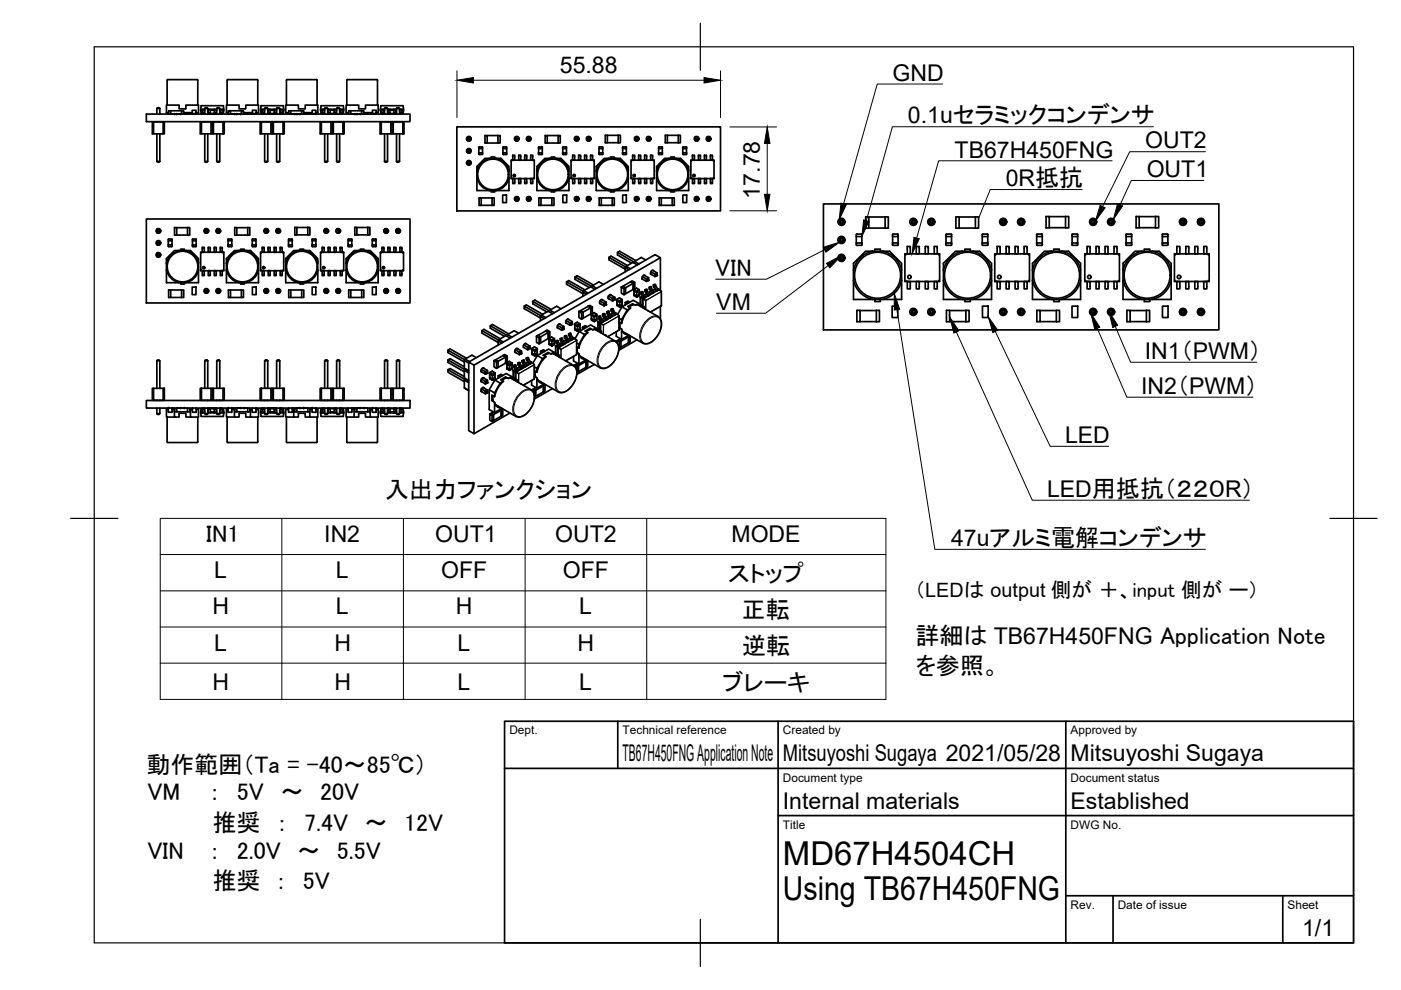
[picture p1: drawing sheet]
<svg xmlns="http://www.w3.org/2000/svg" width="297mm" height="210mm" viewBox="0 0 297 210" stroke-linecap="round" stroke-linejoin="round" font-family="sans-serif">
<defs><g id="words">
<g font-size="7">
<text x="166" y="183.4">MD67H4504CH</text>
<text x="166" y="190.9">Using TB67H450FNG</text>
</g>
<g font-size="5.1">
<text x="151.7" y="58.5">VIN</text>
<text x="81.7" y="105.6">入出力ファンクション</text>
<text x="43.7" y="114.9">IN1</text>
<text x="154.4" y="123.4">ストップ</text>
<text x="157.3" y="130.9">正転</text>
<text x="194.1" y="136.5">詳細は TB67H450FNG Application Note</text>
<text x="157.3" y="138.6">逆転</text>
<text x="194.2" y="143">を参照。</text>
<text x="153.2" y="146.4">ブレーキ</text>
<text x="31" y="163.8">動作範囲（Ta = -40～85℃）</text>
<text x="31.3" y="169.7">VM</text>
<text x="44.3" y="169.7">：　5V　～　20V</text>
<text x="45" y="176.2">推奨　：　7.4V　～　12V</text>
<text x="31.3" y="182">VIN</text>
<text x="44.3" y="182">：　2.0V　～　5.5V</text>
<text x="45" y="188.5">推奨 ：　5V</text>
</g>
<g font-size="4.9">
<text x="118.7" y="15.5">55.88</text>
<text x="189.2" y="17.1">GND</text>
<text x="192.5" y="26.2">0.1uセラミックコンデンサ</text>
<text x="202.4" y="33.4">TB67H450FNG</text>
<text x="242.8" y="31.5">OUT2</text>
<text x="213.2" y="39.5">0R抵抗</text>
<text x="243.1" y="37.6">OUT1</text>
<text x="161.1" y="42.1" transform="rotate(-90 161.1 42.1)">17.78</text>
<text x="151.9" y="65.7">VM</text>
<text x="242.7" y="76.1">IN1（PWM）</text>
<text x="242" y="83.5">IN2（PWM）</text>
<text x="225.8" y="93.9">LED</text>
<text x="222" y="105.4">LED用抵抗（２２０R）</text>
<text x="68.7" y="114.9">IN2</text>
<text x="92.2" y="115">OUT1</text>
<text x="117.7" y="115">OUT2</text>
<text x="155.1" y="115">MODE</text>
<text x="201.7" y="115.8">47uアルミ電解コンデンサ</text>
<text x="45.4" y="122.6">L</text>
<text x="71.2" y="122.6">L</text>
<text x="93.5" y="122.7">OFF</text>
<text x="119.3" y="122.7">OFF</text>
<text x="45.1" y="130.3">H</text>
<text x="71.2" y="130.3">L</text>
<text x="96.7" y="130.3">H</text>
<text x="122.8" y="130.3">L</text>
<text x="45.4" y="137.9">L</text>
<text x="70.9" y="137.9">H</text>
<text x="97" y="137.9">L</text>
<text x="122.5" y="137.9">H</text>
<text x="45.1" y="146.2">H</text>
<text x="70.9" y="146.2">H</text>
<text x="97" y="146.2">L</text>
<text x="122.8" y="146.2">L</text>
<text x="132" y="161.4">TB67H450FNG Application Note</text>
<text x="166" y="161.4">Mitsuyoshi Sugaya 2021/05/28</text>
<text x="227" y="161.4">Mitsuyoshi Sugaya</text>
<text x="166" y="171.4">Internal materials</text>
<text x="227" y="171.4">Established</text>
<text x="276.1" y="198.6">1/1</text>
</g>
<text font-size="4.4" x="194" y="126.6">（LEDは output 側が ＋、input 側が ー）</text>
<g font-size="2.5">
<text x="108" y="155.7">Dept.</text>
<text x="132" y="155.7">Technical reference</text>
<text x="166" y="155.7">Created by</text>
<text x="227" y="155.7">Approved by</text>
<text x="166" y="165.7">Document type</text>
<text x="227" y="165.7">Document status</text>
<text x="166" y="175.7">Title</text>
<text x="227" y="175.7">DWG No.</text>
<text x="227" y="192.7">Rev.</text>
<text x="237" y="192.7">Date of issue</text>
<text x="273" y="192.7">Sheet</text>
</g>
</g></defs>
<g fill="none" stroke="#000" stroke-width=".36">
<path d="M35.6 16.9h6.2M35.6 16.9l-.2 .1v5.3M41.8 16.9l.2 .1-.1 5.3M48.3 16.9h6.2M48.3 16.9l-.1 .1v5.3M54.5 16.9l.2 .1v5.3M60.9 16.9h6.2M60.9 16.9l-.2 .1v5.3M67.1 16.9l.1 .1M67.2 17v5.3M73.7 16.9h6.2M73.7 16.9l-.2 .1v5.3"/>
<path d="M79.9 16.9l.2 .1-.1 5.3M31 24.2h55.9v1.6h-55.9zM32.3 25.8h2.5v2.6h-2.5zM32.6 25.8v2.6M33.3 28.4v5.8h.6M33.3 23l.1-.2h.3l.2 .2M33.3 34.2l.1 .2h.3l.2-.2M33.3 23v1.2M33.3 25.8h.1M33.3 23h.6M33.9 23v1.2M33.9 25.8h.1"/>
<path d="M33.9 28.4v5.8M34.6 25.8v2.6M35.7 23.9l.1 .3M35.8 23.9h-.5v-1.6h2.7v.8h1.4v-.8h2.7v1.6h-.5M36.2 23.5h2.3M36.4 24.2h.1M38.5 23.5v.7h-2.3v-.7h-.4v.7M38.5 23.5h.4v.7M38.9 23.9h.2v.3h.7v-.3M39.1 23.9h1.6M40.2 23.9v.3M40.7 23.4h.9v.7h-.9z"/>
<path d="M40.8 24.1v.1M41.6 23.9v.3l-.1-.1M42.7 22.4l4.7 .1M42.7 24.1h.2M42.7 22.4l-.2 .8M42.7 25.8v2.6M42.9 23.4h-.4l.2 .7M42.9 23.2h-.4v.2M42.9 23.2h.4v1h-.4v-.2h.4M42.9 23.2v.8M43.3 23.4h.1M43.3 24.1h.1"/>
<path d="M43.3 23.2h.1M43.4 23l.2-.2h.3l.1 .2M43.4 34.2l.2 .2h.3l.1-.2M43.4 23v1.2M43.4 25.8h.1M43.4 28.4v5.8M43.4 23h.6M44 28.4v5.8h-.6M44 23v1.2h.2M44 25.8h.1M44 23.4h.2M44 24.1h.2"/>
<path d="M44 23.2h.2M44.2 23.2v.8M44.2 23.2h.4v1h-.4M44.6 24h-.4v.2M44.6 23.4h.8M44.6 24.1h.8M44.6 23.2h.8M44.6 24.2h.8M44.7 25.8v2.6M45 25.8v2.6M45.3 25.8h-2.8v2.6h2.8M45.4 23.2v.8"/>
<path d="M45.4 23.2h.4v1h-.4M45.8 24h-.4v.2M45.8 23.4h.2M45.8 24.1h.2M45.8 23.2h.2M46 23l.1-.2h.3l.2 .2M46 34.2l.1 .2h.3l.2-.2M46 23v1.2h-.2M46 25.8h.1M46 28.4v5.8M46 23h.6M46.6 28.4v5.8h-.6"/>
<path d="M46.6 23v1.2M46.6 25.8h.1M46.6 23.4h.1M46.6 24.1h.1M46.6 23.2h.1M46.7 23.2h.4v1h-.4v-.2h.4M46.7 23.2v.8M47.1 23.4h.4l-.2 .6M47.1 23.2h.4v.2M47.3 25.8h.2v2.6h-.2zM47.3 25.8h-2v2.6h2M47.3 22.5l.2 .7"/>
<path d="M47.4 24l-.3 .1M48.4 23.9h-.4v-1.6h2.7v.8h1.4v-.8h2.7v1.6h-.5M48.9 23.5h2.3M49.1 24.2h.1M51.2 23.5v.7h-2.3v-.7h-.5v.7l-.1-.3M51.2 23.5h.4v.7M51.6 23.9h.2v.3h.7v-.3M51.8 23.9h1.7M53 23.9v.3M53.5 23.9l.1 .3v-.1M53.5 23.4h.8v.7h-.8zM54.3 24.1v.1"/>
<path d="M55.2 23.2l.2-.8h4.6l.2 .8M55.4 25.8v2.6M55.6 23.4h-.4l.2 .6 .2 .1M55.6 23.2h-.4v.2M55.6 23.2h.4v1h-.4v-.2h.4M55.6 23.2v.8M56 23.4h.1M56 24.1h.1M56 23.2h.1M56.1 23l.2-.2 .5 .2M56.1 34.2l.2 .2 .5-.2M56.1 23v1.2"/>
<path d="M56.1 25.8h.1M56.1 28.4v5.8M56.1 23h.7M56.8 28.4v5.8h-.7M56.8 23l.1 1.2M56.8 25.8h.1M56.8 23.4h.1M56.8 24.1h.1M56.8 23.2h.1M56.9 23.2v.8M56.9 23.2h.4v1h-.4M57.3 24h-.4v.2"/>
<path d="M57.3 23.4h.8M57.3 24.1h.8M57.3 23.2h.8M57.3 24.2h.8M57.4 25.8v2.6M57.7 25.8v2.6M58 25.8h-2.8v2.6h2.8M58.1 23.2v.8M58.1 23.2h.4v1h-.4M58.5 24h-.4v.2M58.5 23.4h.2M58.5 24.1h.2"/>
<path d="M58.5 23.2h.2M58.7 23l.1-.2 .5 .2M58.7 34.2l.1 .2 .5-.2M58.7 23v1.2h-.2M58.7 25.8h.1M58.7 28.4v5.8M58.7 23h.6M59.3 28.4v5.8h-.6M59.3 23v1.2M59.3 25.8h.1M59.3 23.4h.1M59.3 24.1h.1"/>
<path d="M59.3 23.2h.1M59.4 23.2h.4v1h-.4v-.2h.4M59.4 23.2v.8M59.8 23.4h.4l-.1 .6-.3 .1M59.8 23.2h.4v.2M60 25.8h.3v2.6h-.3zM60 25.8h-2v2.6h2M61.2 23.9h-.6v-1.6h2.7v.8h1.4v-.8h2.7v1.6h-.4M61.7 23.5h2.3M61.9 24.2h.1M64 23.5v.7h-2.3v-.7h-.5v.7v-.3M64 23.5h.4v.7h.9v-.3"/>
<path d="M64.4 23.9h1.8M65.7 23.9v.3M66.2 23.9v.3M66.2 23.4h.8v.7h-.8zM66.2 24.1v.1M67 24.1h.1M68 23.2l.1-.8h4.6l.2 .8M68.1 25.8v2.6M68.3 23.4h-.3l.1 .6 .2 .1M68.3 23.2h-.3v.2M68.3 23.2h.4v1h-.4v-.2h.4M68.3 23.2v.8"/>
<path d="M68.7 23.4h.1M68.7 24.1h.1M68.7 23.2h.1M68.8 23l.2-.2 .5 .2M68.8 34.2l.2 .2 .5-.2M68.8 23v1.2M68.8 25.8h.1M68.8 28.4v5.8M68.8 23h.7M69.5 28.4v5.8h-.7M69.5 23v1.2M69.5 25.8h.1"/>
<path d="M69.5 23.4h.1M69.5 24.1h.1M69.5 23.2h.1M69.6 23.2h.4v1h-.4v-.2h.4M69.6 23.2v.8M70 23.4h.8M70 24.1h.8M70 23.2h.8M70.2 25.8v2.6M70.4 25.8v2.6M70.7 25.8h-2.8v2.6h2.8M70.8 23.2h.5v1h-.5v-.2h.5"/>
<path d="M70.8 23.2v.8M71.3 23.4h.1M71.3 24.1h.1M71.3 23.2h.1M71.4 23l.1-.2 .5 .2M71.4 34.2l.1 .2 .5-.2M71.4 23v1.2M71.4 25.8h.1M71.4 28.4v5.8M71.4 23h.6M72 28.4v5.8h-.6M72 23v1.2"/>
<path d="M72 25.8h.1M72 23.4h.1M72 24.1h.1M72 23.2h.1M72.1 23.2h.4v1h-.4v-.2h.4M72.1 23.2v.8M72.5 23.4h.4l-.1 .6-.3 .1M72.5 23.2h.4v.2M72.7 25.8h.3v2.6h-.3zM72.7 25.8h-2v2.6h2M73.8 23.9l.1 .3M73.9 23.9h-.5v-1.6h2.7v.8h1.4v-.8h2.7v1.6h-.4"/>
<path d="M74.4 23.5h2.3M74.6 24.2h-.1M76.7 23.5v.7h-2.3v-.7h-.5v.7M76.7 23.5h.4v.7M77.1 23.9l.1 .3h.8v-.3M77.2 23.9h1.8M78.4 23.9v.3M78.9 23.9l.1 .2M79 23.4h.8v.7h-.8zM79.7 24.1h.1M80.8 25.8v2.6M81 23.4h-.4l.2 .6 .2 .1"/>
<path d="M81 23.2h-.4v.2M81 23.2h.4v1h-.4v-.2h.4M81 23.2v.8M81.4 23.4h.1M81.4 24.1h.1M81.4 23.2h.1M81.5 23l.2-.2 .5 .2M81.5 34.2l.2 .2 .5-.2M81.5 23v1.2M81.5 25.8h.1M81.5 28.4v5.8M81.5 23h.7"/>
<path d="M82.2 28.4v5.8h-.7M82.2 23v1.2M82.2 25.8h.1M82.2 23.4h.1M82.2 24.1h.1M82.2 23.2h.1M82.3 23.2h.4v1h-.4v-.2h.4M82.3 23.2v.8M82.7 23.4h.8M82.7 24.1h.8M82.7 23.2h.8M82.9 25.8v2.6"/>
<path d="M83.1 25.8v2.6M83.4 25.8h-2.8v2.6h2.8M83.5 23.2h.4v1h-.4v-.2h.4M83.5 23.2v.8M83.9 23.4h.2M83.9 24.1h.2M83.9 23.2h.2M84.1 23l.1-.2 .5 .2M84.1 34.2l.1 .2 .5-.2M84.1 23v1.2M84.1 25.8h.1M84.1 28.4v5.8"/>
<path d="M84.1 23h.6M84.7 28.4v5.8h-.6M84.7 23v1.2M84.7 25.8h.1M84.7 23.4h.1M84.7 24.1h.1M84.7 23.2h.1M84.8 23.2h.4v1h-.4v-.2h.4M84.8 23.2v.8M85.2 23.4h.4l-.2 .7M85.2 23.2h.4v.2M85.2 24.1h.2"/>
<path d="M85.4 22.4h-4.6l-.2 .8M85.4 25.8h.3v2.6h-.3zM85.4 25.8h-2v2.6h2M85.4 22.4l.2 .8M96.9 26.9h55.9v17.8h-55.9zM99.1 29.1h.6v.7h-.6zM99.1 31.7h.6v.6h-.6zM99.1 34.2h.6v.7h-.6zM99.1 29.1l.2 .2-.2 .5M99.1 32.3l.2-.2h.3l.1 .2M99.1 31.7l.2 .1v.3M99.1 34.2l.2 .2 .4-.2"/>
<path d="M99.3 29.6h.3M99.3 34.4v.3M99.6 29.3l.1 .5M99.6 34.4l.1 .5M99.6 34.7l-.5 .2M99.6 31.8v.3M99.7 29.1l-.1 .2h-.3M99.7 31.7l-.4 .1M101.1 37.7a3.5 3.5 0 0 0 2.7 2.7M101.5 31.3v.2h.8v-.2M101.5 32.4h.8M101.5 31.5v1.2l.7 .1"/>
<path d="M102.2 31.2h-.7M102.2 31.2h.1M102.3 31.5l-.1 1.3M102.8 33.6h3.4l1.7 1.7v5.1h-6.8v-5.1zM102.8 28.7h.5v1.6h-.5zM103.3 30.3h2.3M103.3 28.7h2.3M103.8 33.6a3.5 3.5 0 0 0-2.7 2.7M104.1 33.6v-.3h.8v.3M105.3 33.6a3.5 3.5 0 0 1 2.6 2.7M105.6 28.7h.4v1.6h-.4M105.6 28.7v1.6"/>
<path d="M106.6 31.3v.2h.8v-.2M106.6 32.7l.1 .1M106.6 31.5v.9M106.7 31.2h.7M106.7 31.2h-.1M107.4 31.5v1.2l-.7 .1M107.4 32.4h-.8v.3M107.9 37.7a3.5 3.5 0 0 1-2.6 2.7M108.4 34l.1 .1M108.7 37.9h.4v1h-.4zM108.7 32.9h.4v1.1h-.4zM109.2 29.1h.7v.7h-.7z"/>
<path d="M109.2 29.1l.2 .5M109.4 29.3h.3M109.7 29.6l-.5 .2M109.9 29.1l-.2 .2 .2 .5M110 37.9h.4v1h-.4zM110 32.9h.4v1.1h-.4zM111.3 37.9h.4v1h-.4zM111.3 32.9h.4v1.1h-.4zM111.8 29.1h.6v.7h-.6zM111.8 29.1l.2 .5M112 29.3h.3M112.3 29.6l-.5 .2"/>
<path d="M112.4 29.1l-.1 .2 .1 .5M112.5 37.9h.4v1h-.4zM112.5 32.9h.4v1.1h-.4zM113.1 34.1l.2-.1h-4.9v3.9l.1-.2M113.1 37.7l.2 .2M113.3 34v3.9h-4.9M113.8 37.7a3.5 3.5 0 0 0 2.7 2.7M114.2 31.3v.2h.8v-.2M114.2 32.4h.8M114.2 31.5v1.2h.8M115 31.5v1.2M115 31.2h-.8"/>
<path d="M115.5 33.6h3.4l1.7 1.7v5.1h-6.8v-5.1zM115.6 28.7h.4v1.6h-.4zM116 30.3h2.3M116 28.7h2.3M116.5 33.6a3.5 3.5 0 0 0-2.7 2.7M116.8 33.6v-.3h.8v.3M118 33.6a3.5 3.5 0 0 1 2.6 2.7M118.3 28.7h.5v1.6h-.5M118.3 28.7v1.6M119.3 31.3v.2h.8v-.2M119.3 32.4h.8M119.3 31.5l.1 1.3 .7-.1v-1.2"/>
<path d="M120.1 31.2h-.8M120.6 37.7a3.5 3.5 0 0 1-2.6 2.7M121.1 34l.1 .1M121.4 37.9h.4v1h-.4zM121.4 32.9h.4v1.1h-.4zM121.9 29.1h.7v.7h-.7zM121.9 29.1l.2 .5M122.1 29.3h.3M122.4 29.6l-.5 .2M122.6 29.1l-.2 .2 .2 .5M122.7 37.9h.4v1h-.4zM122.7 32.9h.4v1.1h-.4z"/>
<path d="M124 37.9h.4v1h-.4zM124 32.9h.4v1.1h-.4zM124.5 29.1h.6v.7h-.6zM124.5 29.1l.2 .5M124.7 29.3h.3M125 29.6l-.5 .2M125.1 29.1l-.1 .2 .1 .5M125.2 37.9h.4v1h-.4zM125.2 32.9h.4v1.1h-.4zM125.8 34.1l.2-.1h-4.9v3.9l.1-.2M125.8 37.7l.2 .2M126 34v3.9h-4.9"/>
<path d="M126.4 37.7a3.5 3.5 0 0 0 2.7 2.7M127 31.3v.2h.8v-.2M127 31.5l.1 1.3 .7-.1v-1.2M127 32.4h.8M127.8 31.2h-.8M128.1 33.6h3.4l1.7 1.7v5.1h-6.8v-5.1zM128.3 28.7h.5v1.6h-.5zM128.8 30.3h2.3M128.8 28.7h2.3M129.1 33.6a3.5 3.5 0 0 0-2.7 2.7M129.4 33.6v-.3h.8v.3M130.5 33.6a3.5 3.5 0 0 1 2.7 2.7"/>
<path d="M131.1 28.7h.4v1.6h-.4M131.1 28.7v1.6M132 31.3v.2h.8v-.2M132 31.5v.9M132.8 32.4h-.8v.3h.8M132.8 31.5v1.2M132.8 31.2h-.8M133.2 37.7a3.5 3.5 0 0 1-2.7 2.7M133.8 34l.1 .1M134.1 37.9h.5v1h-.5zM134.1 32.9h.5v1.1h-.5zM134.7 29.1h.6v.7h-.6z"/>
<path d="M134.7 29.1l.1 .5M134.8 29.3h.3M135.1 29.6h-.3l-.1 .2M135.3 29.1l-.2 .2 .2 .5M135.4 37.9h.4v1h-.4zM135.4 32.9h.4v1.1h-.4zM136.7 37.9h.4v1h-.4zM136.7 32.9h.4v1.1h-.4zM137.2 29.1h.6v.7h-.6zM137.2 29.1l.2 .5M137.4 29.3h.3M137.7 29.6h-.3l-.2 .2"/>
<path d="M137.8 29.1l-.1 .2 .1 .5M137.9 37.9h.5v1h-.5zM137.9 32.9h.5v1.1h-.5zM138.6 34.1l.1-.1h-4.9v3.9l.1-.2M138.6 37.7l.1 .2M138.7 34v3.9h-4.9M139.2 37.7a3.5 3.5 0 0 0 2.7 2.7M139.6 31.3v.2h.8v-.2M139.6 31.5l.1 1.2h.7v-.3h-.8M140.4 31.5v.9M140.4 31.2h-.8M140.9 33.6h3.4l1.7 1.7v5.1h-6.8v-5.1z"/>
<path d="M141.1 28.7h.4v1.6h-.4zM141.5 30.3h2.3M141.5 28.7h2.3M141.9 33.6a3.5 3.5 0 0 0-2.7 2.7M142.2 33.6v-.3h.8v.3M143.3 33.6a3.5 3.5 0 0 1 2.7 2.7M143.8 28.7h.5v1.6h-.5M143.8 28.7v1.6M144.8 31.3v.2h.8v-.2M144.8 31.5v1.2h.8M144.8 32.4h.8M145.5 31.5l.1 1.2"/>
<path d="M145.6 31.2h-.8M146 37.7a3.5 3.5 0 0 1-2.7 2.7M146.5 34l.1 .1M146.8 37.9h.4v1h-.4zM146.8 32.9h.4v1.1h-.4zM147.4 29.1h.6v.7h-.6zM147.4 29.1l.1 .5M147.5 29.3h.3M147.8 29.6h-.3l-.1 .2M148 29.1l-.2 .2 .2 .5M148.1 37.9h.4v1h-.4zM148.1 32.9h.4v1.1h-.4z"/>
<path d="M149.4 37.9h.4v1h-.4zM149.4 32.9h.4v1.1h-.4zM149.9 29.1h.6v.7h-.6zM149.9 29.1l.2 .5M150.1 29.3h.3M150.4 29.6h-.3l-.2 .2M150.5 29.1l-.1 .2 .1 .5M150.6 37.9h.4v1h-.4zM150.6 32.9h.4v1.1h-.4zM151.2 34.1l.2-.1h-4.9v3.9l.1-.2M151.2 37.7l.2 .2M151.4 34v3.9h-4.9"/>
<path d="M31 46.4h55.9v17.8h-55.9zM33.3 48.7h.6v.6h-.6zM33.3 51.2h.6v.6h-.6zM33.3 53.7h.6v.7h-.6zM33.3 48.7l.1 .1v.3l-.1 .2M33.3 51.8l.1-.1 .5 .1M33.3 51.2l.1 .5M33.3 53.7l.1 .2h.3l.2-.2M33.4 49.1h.3M33.4 53.9v.3M33.7 48.8l.2 .5M33.7 53.9l.2 .5"/>
<path d="M33.7 54.2l-.4 .2M33.7 51.4v.3M33.9 48.7l-.2 .1h-.3M33.9 51.2l-.2 .2h-.3M35.3 54.8l1.7-1.7h3.4l1.7 1.7v5.1h-6.8zM35.3 57.2a3.5 3.5 0 0 0 2.7 2.7M35.7 51.9h.8M35.7 51v1.3h.7M36.4 50.7l.1 .3h-.8v-.3h.7M36.5 51l-.1 1.3M37 48.3h.5v1.6h-.5zM37.5 49.8h2.3"/>
<path d="M37.5 48.3h2.3M38 53.1a3.5 3.5 0 0 0-2.7 2.7M38.3 53.1v-.3h.8v.3M38.3 59.9v.3h.8v-.3M39.4 53.1a3.5 3.5 0 0 1 2.7 2.7M39.8 48.3h.4v1.6h-.4zM40.8 51.9h.8M40.8 51l.1 1.3h.7v-1.3M40.8 50.7h.8v.3h-.8zM42.1 57.2a3.5 3.5 0 0 1-2.7 2.7M42.5 53.5l.2 .1M42.9 57.4h.4v1h-.4z"/>
<path d="M42.9 52.4h.4v1.1h-.4zM43.4 48.7h.6v.6h-.6zM43.4 48.7l.2 .4M43.6 48.8h.3M43.9 49.1l-.5 .2M44 48.7l-.1 .1 .1 .5M44.2 57.4h.4v1h-.4zM44.2 52.4h.4v1.1h-.4zM45.4 57.4h.4v1h-.4zM45.4 52.4h.4v1.1h-.4zM46 48.7h.6v.6h-.6zM46 48.7l.1 .4"/>
<path d="M46.1 48.8h.3M46.4 49.1l-.4 .2M46.6 48.7l-.2 .1 .2 .5M46.7 57.4h.4v1h-.4zM46.7 52.4h.4v1.1h-.4zM47.3 53.6l.2-.1h-5v3.9l.2-.2M47.3 57.2l.2 .2M47.5 53.5v3.9h-5M48 57.2a3.5 3.5 0 0 0 2.7 2.7M48 54.8l1.7-1.7h3.4l1.7 1.7v5.1h-6.8zM48.3 51.9h.8M48.4 51v1.3l.8-.1"/>
<path d="M49.1 51v1.2M49.2 50.8l-.8-.1-.1 .3h.8v-.2M49.8 48.3h.4v1.6h-.4zM50.2 49.8h2.3M50.2 48.3h2.3M50.7 53.1a3.5 3.5 0 0 0-2.7 2.7M51 53.1v-.3h.8v.3M51 59.9v.3h.8v-.3M52.1 53.1a3.5 3.5 0 0 1 2.7 2.7M52.5 48.3h.5v1.6h-.5zM53.5 51.9h.8M53.5 51l.1 1.3h.7v-1.3"/>
<path d="M53.5 50.7h.8v.3h-.8zM54.8 57.2a3.5 3.5 0 0 1-2.7 2.7M55.2 53.5l.2 .1M55.6 57.4h.4v1h-.4zM55.6 52.4h.4v1.1h-.4zM56.1 48.7h.7v.6h-.7zM56.1 48.7l.2 .4M56.3 48.8h.3M56.6 49.1l-.5 .2M56.8 48.7l-.2 .1v.3l.2 .2M56.9 57.4h.4v1h-.4zM56.9 52.4h.4v1.1h-.4z"/>
<path d="M58.1 57.4h.4v1h-.4zM58.1 52.4h.4v1.1h-.4zM58.7 48.7h.6v.6h-.6zM58.7 48.7l.1 .4M58.8 48.8h.3M59.1 49.1l-.4 .2M59.3 48.7l-.2 .1v.3l.2 .2M59.4 57.4h.4v1h-.4zM59.4 52.4h.4v1.1h-.4zM60 53.6l.2-.1h-5v3.9l.2-.2M60 57.2l.2 .2M60.2 53.5v3.9h-5"/>
<path d="M60.6 54.8l1.7-1.7h3.4l1.7 1.7v5.1h-6.8zM60.6 57.2a3.5 3.5 0 0 0 2.7 2.7M61.2 51l.1 1.3h.6l.1-1.3M61.2 51.9h.8M61.2 50.7h.7l.1 .3h-.8zM62.5 48.2h.4v1.6h-.4zM62.9 49.8h2.4M62.9 48.2h2.4M63.3 53.1a3.5 3.5 0 0 0-2.7 2.7M63.6 53.1v-.3h.8v.3M63.6 59.9v.3h.8v-.3M64.7 53.1a3.5 3.5 0 0 1 2.7 2.7"/>
<path d="M65.3 48.2h.4v1.6h-.4M65.3 48.2v1.6M66.2 51v.9M67 51.9h-.8v.3h.8M67 51v1.2M67 50.8l-.7-.1-.1 .3h.8v-.2M67.4 57.2a3.5 3.5 0 0 1-2.7 2.7M68 53.5l.1 .1M68.3 57.4h.4v1h-.4zM68.3 52.4h.4v1.1h-.4zM68.8 48.7h.7v.6h-.7zM68.8 48.7l.2 .4"/>
<path d="M69 48.8h.3M69.3 49.1l-.5 .2M69.5 48.7l-.2 .1v.3l.2 .2M69.6 57.4h.4v1h-.4zM69.6 52.4h.4v1.1h-.4zM70.8 57.4h.5v1h-.5zM70.8 52.4h.5v1.1h-.5zM71.4 48.7h.6v.6h-.6zM71.4 48.7l.1 .4M71.5 48.8h.3M71.8 49.1l-.4 .2M72 48.7l-.2 .1v.3l.2 .2"/>
<path d="M72.1 57.4h.4v1h-.4zM72.1 52.4h.4v1.1h-.4zM72.7 53.6l.2-.1h-4.9v3.9l.1-.2M72.7 57.2l.2 .2M72.9 53.5v3.9h-4.9M73.4 57.2a3.5 3.5 0 0 0 2.7 2.7M73.4 54.8l1.7-1.7h3.4l1.7 1.7v5.1h-6.8zM73.8 51v1.3l.8-.1v-.3h-.8M73.8 50.7h.8v.3h-.8zM74.6 51v.9M75.2 48.2h.5v1.6h-.5zM75.7 49.8h2.3"/>
<path d="M75.7 48.2h2.3M76.1 53.1a3.5 3.5 0 0 0-2.7 2.7M76.4 53.1v-.3h.8v.3M76.4 59.9v.3h.8v-.3M77.5 53.1a3.5 3.5 0 0 1 2.7 2.7M78 48.2h.4v1.6h-.4M78 48.2v1.6M78.9 51l.1 1.3 .8-.1M78.9 51.9h.8M79.7 51v1.2M79.8 50.8l-.8-.1-.1 .3h.8v-.2M80.2 57.2a3.5 3.5 0 0 1-2.7 2.7"/>
<path d="M80.6 53.5l.2 .1M81 57.4h.4v1h-.4zM81 52.4h.4v1.1h-.4zM81.5 48.7h.7v.6h-.7zM81.5 48.7l.2 .4M81.7 48.8h.3M82 49.1l-.5 .2M82.2 48.7l-.2 .1v.3l.2 .2M82.3 57.4h.4v1h-.4zM82.3 52.4h.4v1.1h-.4zM83.5 57.4h.4v1h-.4zM83.5 52.4h.4v1.1h-.4z"/>
<path d="M84.1 48.7h.6v.6h-.6zM84.1 48.7l.1 .4M84.2 48.8h.3M84.5 49.1l-.4 .2M84.7 48.7l-.2 .1v.3l.2 .2M84.8 57.4h.4v1h-.4zM84.8 52.4h.4v1.1h-.4zM85.4 53.6l.2-.1h-5v3.9l.2-.2M85.4 57.2l.2 .2M85.6 53.5v3.9h-5M101.6 41.9h.4v1.7h-.4zM102 43.5h2.3"/>
<path d="M102 42h2.3M104.1 40.4v.3h.8v-.3M104.3 41.9h.5v1.7h-.5zM106.6 41.4h.8v1.6h-.8zM109.2 41.8h.7v.7h-.7zM109.2 41.8l.2 .2-.2 .5M109.4 42.3h.3M109.7 42l.2 .5M109.9 41.8l-.2 .2h-.3M111.8 41.8h.6v.7h-.6zM111.8 41.8l.2 .2-.2 .5M112 42.3h.3"/>
<path d="M112.3 42l.1 .5M112.4 41.8l-.1 .2h-.3M114.3 41.9h.4v1.7h-.4zM114.7 43.5h2.3M114.7 42h2.3M116.8 40.4v.3h.8v-.3M117 41.9h.5v1.7h-.5zM119.3 41.4h.8v1.6h-.8zM120.1 59.7l.5-.2 3.4 2M121.9 58.7l.5-.2 3.4 1.9M121.9 41.8h.7v.7h-.7zM121.9 41.8l.2 .2-.2 .5"/>
<path d="M122.1 42.3h.3M122.4 42l.2 .5M122.6 41.8l-.5 .2M124.5 41.8h.6v.7h-.6zM124.5 41.8l.2 .2-.2 .5M124.7 42.3h.3M125 42l.1 .5M125.1 41.8l-.4 .2M127 41.9h.5v1.7h-.5zM127.5 43.5h2.3M127.5 42h2.3M129.1 54.6l.5-.3 3.4 2"/>
<path d="M129.4 40.4v.3h.8v-.3M129.8 41.9h.4v1.7h-.4zM130.9 53.5l.5-.2 3.4 2M132 41.4h.8v1.6h-.8zM132.6 56.8l.7 .4M132.7 56.6l-3.6-2v.5l3.5 2M133.7 57l-.9-.5-.2 .3v.8M133.7 59.7l.3-.1 .6 .3v1.3l-.3 .2v-1.3l-.6-.3M134.5 55.6l-3.6-2.1v.6l3 1.7M134.6 55.4l.9 .6M134.6 59.9l-2.3 1.3M134.7 41.8h.6v.7h-.6z"/>
<path d="M134.7 41.8l.1 .2-.1 .5M134.8 42.3h.3M135.1 56.2l-.9-.6-1.4 .9M135.1 42l.2 .5M135.3 41.8l-.5 .2M136.1 59.1l1 .6 .4-.3M136.2 58.6l.9 .5v.6l.4-.3M136.5 58.3l1 .6M136.8 58.5a.45 .45 0 0 0-.6 .1 .45 .45 0 0 0 .1 .6M136.9 55.1l-.9-.5-1.4 .8-.2 .3M137.2 41.8h.6v.7h-.6zM137.2 41.8l.2 .2-.2 .5"/>
<path d="M137.4 42.3h.3M137.5 58.9l-.4 .2 .2 .2v.2M137.5 58.9v.5M137.5 59.1l-.2 .2M137.7 42l.1 .5M137.8 41.8l-.4 .2M137.9 58.1l1 .5 .4-.2M138 57.6l.9 .5v.5l.4-.2M138.3 57.3l1 .5M138.6 57.4a.45 .45 0 0 0-.6 .2 .45 .45 0 0 0 .1 .6M139.3 57.8l-.4 .3 .2 .1v.3M139.3 58.1l-.2 .1"/>
<path d="M139.3 57.8v.6M139.8 41.9h.4v1.7h-.4zM140 54.6v7M140.2 43.5h2.3M140.2 42h2.3M142.2 40.4v.3h.8v-.3M142.5 41.9h.5v1.7h-.5zM144.8 41.4h.8v1.6h-.8zM147.4 41.8h.6v.7h-.6zM147.4 41.8l.1 .2-.1 .5M147.5 42.3h.3M147.8 42l.2 .5"/>
<path d="M148 41.8l-.5 .2M149.9 41.8h.6v.7h-.6zM149.9 41.8l.2 .2-.2 .5M150.1 42.3h.3M150.4 42l.1 .5M150.5 41.8l-.4 .2M174.6 43.2h83.8v26.7h-83.8zM177.9 46.6h1v.9h-1zM177.9 50.4h1v.9h-1zM177.9 54.2h1v1h-1zM177.9 46.6l.3 .2v.5l-.3 .2M177.9 51.3l.3-.2h.4l.3 .2"/>
<path d="M177.9 50.4l.3 .2v.5M177.9 54.2l.3 .3h.4l.3-.3M178.2 47.3h.4M178.2 54.5v.4M178.6 46.8v.5l.3 .2M178.6 54.5v.4l.3 .3M178.6 54.9h-.4l-.3 .3M178.6 50.6v.5M178.9 46.6l-.3 .2h-.4M178.9 50.4l-.3 .2h-.4M181 55.8l2.5-2.5h5.1l2.6 2.5v7.7h-10.2zM181 59.4a5.2 5.2 0 0 0 4 4.1"/>
<path d="M181.5 51.5h1.3l-.1 .5h-1M181.5 50.2v1.7l.2 .1M181.7 49.6l-.2 .6h1.3l-.1-.6h-1M182.7 50.2v1.3M183.5 46h.7v2.4h-.7zM184.2 48.4h3.5M184.2 46h3.5M185 53.3a5.2 5.2 0 0 0-4 4M185.5 53.3v-.5h1.2v.5M187.1 53.3a5.2 5.2 0 0 1 4.1 4M187.7 46h.6v2.4h-.6zM189.2 51.5h1.2v.5h-1"/>
<path d="M189.3 50.2l-.1 1.7 .2 .1M189.4 49.6l-.2 .6h1.2v-.6h-1M190.4 50.2v1.3M191.2 59.4a5.2 5.2 0 0 1-4.1 4.1M191.9 53.8l.2 .2M192.4 59.7h.6v1.5h-.6zM192.4 52.3h.6v1.5h-.6zM193.2 46.6h.9v.9h-.9zM193.2 46.6l.2 .2v.5M193.4 46.8h.5M193.9 47.3h-.5l-.2 .2M194.1 46.6l-.2 .2v.5l.2 .2"/>
<path d="M194.3 59.7h.6v1.5h-.6zM194.3 52.3h.6v1.5h-.6zM196.2 59.7h.6v1.5h-.6zM196.2 52.3h.6v1.5h-.6zM197 46.6h.9v.9h-.9zM197 46.6l.2 .2v.5M197.2 46.8h.5M197.7 47.3h-.5l-.2 .2M197.9 46.6l-.2 .2v.5l.2 .2M198.1 59.7h.6v1.5h-.6zM198.1 52.3h.6v1.5h-.6zM199 54l.2-.2h-7.3v5.9l.2-.2"/>
<path d="M199 59.5l.2 .2M199.2 53.8v5.9h-7.3M200 55.8l2.6-2.5h5.1l2.5 2.5v7.7h-10.2zM200 59.4a5.2 5.2 0 0 0 4.1 4.1M200.6 51.5h1.2M200.6 50.2v1.7l.1 .1M200.7 49.6l-.1 .2v.4h1.2l-.1-.6h-1M201.7 50.2v1.8h-1M202.7 46h.6v2.4h-.6zM203.3 48.4h3.5M203.3 46h3.5M204.1 53.3a5.2 5.2 0 0 0-4.1 4"/>
<path d="M204.5 53.3v-.5h1.2v.5M206.2 53.3a5.2 5.2 0 0 1 4 4M206.8 46h.7v2.4h-.7zM208.2 51.5h1.2M208.3 50.2v1.7l.1 .1M208.4 49.6h.9l.2 .1M208.4 49.6l-.2 .2v.4h1.2v-.4M209.4 50.2v1.7M209.5 51.9l-.2 .1h-.9M210.2 59.4a5.2 5.2 0 0 1-4 4.1M210.9 53.8l.2 .2M211.4 59.7h.6v1.5h-.6z"/>
<path d="M211.4 52.3h.6v1.5h-.6zM212.2 46.6h1v.9h-1zM212.2 46.6l.2 .2v.5M212.4 46.8h.5M212.9 47.3h-.5l-.2 .2M213.2 46.6l-.3 .2v.5l.3 .2M213.3 59.7h.7v1.5h-.7zM213.3 52.3h.7v1.5h-.7zM215.2 59.7h.7v1.5h-.7zM215.2 52.3h.7v1.5h-.7zM216 46.6h1v.9h-1zM216 46.6l.3 .2v.5"/>
<path d="M216.3 46.8h.4M216.7 47.3h-.4l-.3 .2M217 46.6l-.3 .2v.5l.3 .2M217.1 59.7h.7v1.5h-.7zM217.1 52.3h.7v1.5h-.7zM218.1 54l.2-.2h-7.4v5.9l.2-.2M218.1 59.5l.2 .2M218.3 53.8v5.9h-7.4M218.9 59.4a5.2 5.2 0 0 0 4 4.1M219.8 50.2v1.7l.1 .1h1.1v-1.8M219.8 51.5h1.2M219.8 49.6h1.2v.6h-1.2z"/>
<path d="M221.4 53.3h5.1l2.6 2.5v7.7h-10.2v-7.7zM221.8 45.9h.7v2.4h-.7zM222.5 48.3h3.4M222.5 45.9h3.4M222.9 53.3a5.2 5.2 0 0 0-4 4M223.4 53.3v-.5h1.2v.5M225.1 53.3a5.2 5.2 0 0 1 4 4M225.9 45.9h.7v2.4h-.7zM227.3 51.5h1.2v.5h-1.1M227.3 50.2v1.7l.1 .1M227.4 49.6l-.1 .6h1.2v-.6h-1.1M228.5 50.2v1.3"/>
<path d="M229.1 59.4a5.2 5.2 0 0 1-4 4.1M230 53.8l.2 .2M230.5 59.7h.6v1.5h-.6zM230.5 52.3h.6v1.5h-.6zM231.3 46.6h.9v.9h-.9zM231.3 46.6l.2 .2v.5M231.5 46.8h.5M232 47.3h-.5l-.2 .2M232.2 46.6l-.2 .2v.5l.2 .2M232.4 59.7h.6v1.5h-.6zM232.4 52.3h.6v1.5h-.6zM234.3 59.7h.6v1.5h-.6z"/>
<path d="M234.3 52.3h.6v1.5h-.6zM235.1 46.6h.9v.9h-.9zM235.1 46.6l.2 .2v.5M235.3 46.8h.5M235.8 47.3h-.5l-.2 .2M236 46.6l-.2 .2v.5l.2 .2M236.2 59.7h.6v1.5h-.6zM236.2 52.3h.6v1.5h-.6zM237.1 54l.2-.2h-7.3v5.9l.2-.2M237.1 59.5l.2 .2M237.3 53.8v5.9h-7.3M238.1 59.4a5.2 5.2 0 0 0 4 4.1"/>
<path d="M238.7 51.5h1.2v.5h-1M238.8 50.2l-.1 1.7 .2 .1M238.9 49.6l-.2 .6h1.2v-.6h-1M239.9 50.2v1.3M240.6 53.3h5.1l2.6 2.5v7.7h-10.2v-7.7zM240.9 45.9h.6v2.4h-.6zM241.5 48.3h3.5M241.5 45.9h3.5M242.1 53.3a5.2 5.2 0 0 0-4 4M242.6 53.3v-.5h1.2v.5M244.3 53.3a5.2 5.2 0 0 1 4 4M245 45.9h.7v2.4h-.7z"/>
<path d="M246.4 51.5h1.2v.5h-1.1M246.4 50.2v1.7l.2 .1M246.6 49.6l-.2 .6h1.2v-.6h-1.1M247.6 50.2v1.3M248.3 59.4a5.2 5.2 0 0 1-4 4.1M249 53.8l.2 .2M249.5 59.7h.6v1.5h-.6zM249.5 52.3h.6v1.5h-.6zM250.3 46.6h1v.9h-1zM250.3 46.6l.3 .2v.5M250.6 46.8h.4M251 47.3h-.4l-.3 .2"/>
<path d="M251.3 46.6l-.3 .2v.5l.3 .2M251.4 59.7h.7v1.5h-.7zM251.4 52.3h.7v1.5h-.7zM253.3 59.7h.7v1.5h-.7zM253.3 52.3h.7v1.5h-.7zM254.1 46.6h1v.9h-1zM254.1 46.6l.3 .2v.5M254.4 46.8h.4M254.8 47.3h-.4l-.3 .2M255.1 46.6l-.3 .2v.5l.3 .2M255.2 59.7h.7v1.5h-.7zM255.2 52.3h.7v1.5h-.7z"/>
<path d="M256.2 54l.2-.2h-7.4v5.9l.2-.2M256.2 59.5l.2 .2M256.4 53.8v5.9h-7.4M33.3 76.5h.6v5.8M33.3 76.5l.1-.2h.3l.2 .2M33.3 76.5v5.8M35.8 61.5h.4v1.6h-.4zM36.2 63.1h2.3M36.2 61.5h2.3M38.5 61.5h.4v1.6h-.4M38.5 61.5v1.6M40.7 60.9h.9v1.6h-.9z"/>
<path d="M43.4 61.4h.6v.6h-.6zM43.4 61.4l.2 .1-.2 .5M43.4 76.5l.2-.2h.3l.1 .2M43.6 61.8h.3M43.9 61.5l.1 .5M44 61.4l-.4 .1M44 76.5h-.6v5.8M44 76.5v5.8M46 61.4h.6v.6h-.6zM46 61.4l.1 .1-.1 .5M46 76.5l.1-.2h.3l.2 .2M46.1 61.8h.3"/>
<path d="M46.4 61.5l.2 .5M46.6 61.4l-.5 .1M46.6 76.5h-.6v5.8M46.6 76.5v5.8M48.4 61.5h.5v1.6h-.5zM48.9 63.1h2.3M48.9 61.5h2.3M51.2 61.5h.4v1.6h-.4M51.2 61.5v1.6M53.5 60.9h.8v1.6h-.8zM56.1 61.4h.7v.6h-.7zM56.1 61.4l.2 .1-.2 .5"/>
<path d="M56.1 76.5l.2-.2 .5 .2M56.3 61.8h.3M56.6 61.5l.2 .5M56.8 61.4l-.5 .1M56.8 76.5h-.7v5.8M56.8 76.5v5.8M58.7 61.4h.6v.6h-.6zM58.7 61.4l.1 .1-.1 .5M58.7 76.5l.1-.2 .5 .2M58.8 61.8h.3M59.1 61.5l.2 .5M59.3 61.4l-.5 .1"/>
<path d="M59.3 76.5h-.6v5.8M59.3 76.5v5.8M61.2 61.5h.5v1.6h-.5zM61.7 63.1h2.3M61.7 61.5h2.3M64 61.5h.4v1.6h-.4M64 61.5v1.6M66.2 60.9h.8v1.6h-.8zM68.8 61.4h.7v.6h-.7zM68.8 61.4l.2 .1-.2 .5M68.8 76.5l.2-.2 .5 .2M69 61.8h.3"/>
<path d="M69.3 61.5l.2 .5M69.5 61.4l-.5 .1M69.5 76.5h-.7v5.8M69.5 76.5v5.8M71.4 61.4h.6v.6h-.6zM71.4 61.4l.1 .1-.1 .5M71.4 76.5l.1-.2 .5 .2M71.5 61.8h.3M71.8 61.5l.2 .5M72 61.4l-.5 .1M72 76.5h-.6v5.8M72 76.5v5.8"/>
<path d="M73.9 61.5h.5v1.6h-.5zM74.4 63.1h2.3M74.4 61.5h2.3M76.7 61.5h.4v1.6h-.4M76.7 61.5v1.6M79 60.9h.8v1.6h-.8zM81.5 61.4h.7v.6h-.7zM81.5 61.4l.2 .1-.2 .5M81.5 76.5l.2-.2 .5 .2M81.7 61.8h.3M82 61.5l.2 .5M82.2 61.4l-.5 .1"/>
<path d="M82.2 76.5h-.7v5.8M82.2 76.5v5.8M84.1 61.4h.6v.6h-.6zM84.1 61.4l.1 .1-.1 .5M84.1 76.5l.1-.2 .5 .2M84.2 61.8h.3M84.5 61.5l.2 .5M84.7 61.4l-.5 .1M84.7 76.5h-.6v5.8M84.7 76.5v5.8M95 74.2l.4-.2 3.5 2M95 76.3l.4-.3 3 1.8"/>
<path d="M95 78.4l.4-.3 3 1.8M95 78.4v.5l3.4 2M95 78.4l3.5 2M98.4 78.1l1 .5-.8-.4M98.4 76.4l1 .6M98.4 78.5l1 .6M98.5 76.3l-3.5-2.1v.6l3.4 1.9M98.5 78.4l-3.5-2.1v.5l3.4 2M98.6 76.1l-.2 .3v1.7l.2 .1-.2 .3v1.7l.2 .1-.2 .3v1.6l1 .6-1-.6M99.4 76.8l39.5-22.8 1.1 .6-39.5 22.8zM99.4 76.8v14.5l1.1 .7v-14.6M101 75.8l-.9-.5-1.5 .8 .9 .6"/>
<path d="M102 78.3l.9 .5v.5l-.9-.5M102.2 70.1l.4-.3 3.5 2M102.4 78l1 .5-.5 .3 .2 .1v.3l-.2 .1 .5-.2M102.6 78.1a.45 .45 0 0 0-.5 .2 .45 .45 0 0 0 .1 .6M103.4 78.5v.3l-.3 .1M103.4 78.8v.3l-.3 .1M103.8 79.3h.1M103.8 80l.1 .1M103.9 69.1l.5-.3 3.5 2M104.7 76.5l.6 .3v1.3l-.6-.3zM104.7 76.5l.4-.2 .5 .3v1.3l-.3 .2M104.9 79.1v1.2"/>
<path d="M105 79.3l-.5 .3-.7-.3M105 79.1l-.6-.4-.6 .4v1.2l.6 .3 .6-.3M105.1 76.3l1.6-.9 .5 .3v1.3l-1.6 .9M105.6 79.7l.2 .1v.2M105.6 72.3l.8 .4M105.6 79.7v.5M105.7 72.1l-3.5-2v.5l3.4 2M106.4 79.7v-.2l-.6 .3M106.4 79.5l-.2-.2-.6 .4M106.7 75.3l.3-.1 .5 .3v1.3l-.3 .2v-1.3l-.5-.3M106.7 72.5l-.9-.5-.2 .3v.9M107.4 77.2h.1"/>
<path d="M107.5 78h.1M107.5 78l.5 .3-.5-.3M107.5 77.2l.5 .3M107.5 76.9l.5-.3 .5 .4M107.5 76.9l-.1 1.2 .6 .4M107.5 71.1l-3.6-2v.5l3.1 1.7M107.5 75.5l-2.2 1.3M107.6 70.9l.9 .6M108 78.3h.1M108 77.5h.1M108.2 71.7l-1-.5-1.4 .8M108.5 79.8l-.7 .4-.6-.3-1 .6 .5 .3-.7 .4-1.1-.6"/>
<path d="M108.5 78.3l-.5 .2M108.5 76.9l.1 .1M108.5 78l-.4 .3M108.6 77v1.2M108.6 78h-.1M108.6 77.9v.1M108.6 77.2l-.5 .3M108.6 78.2l-.1 .1M108.8 78.6l.4 .2v1.5M108.8 78.6v1.4M108.8 78.6h.1M108.9 77.5v.4l.7 .9v-.2"/>
<path d="M108.9 77.5l.2 .1M109.1 77.6l.2-.2 .1 .3M109.1 77.6v.2M109.1 77.8l.5 .8M109.2 74.6l.9 .6 .5-.3M109.2 74.2l.9 .5v.5l.5-.3M109.2 78.3l-.4 .3M109.3 77.4l-.1-.1-.3 .2M109.4 77.7l.5 .8M109.5 78.7l-.3 .1 .2 .1v1.5M109.6 73.9l1 .5M109.8 77v.3"/>
<path d="M109.8 77l.1 .1M109.8 74a.45 .45 0 0 0-.6 .2 .45 .45 0 0 0 .2 .5M109.8 77.3l.7 .9v-.2M109.9 78.5l-.3 .3M109.9 77.1l.3-.2v.2M109.9 77.1v.2M109.9 79.2h.1M110 70.6l-1-.5-1.4 .8-.2 .4M110 77.3l.5 .8M110.2 77.8l-.6 .3M110.2 76.9l-.1-.1-.3 .2M110.3 77.1l.5 .9"/>
<path d="M110.4 78.2l-.5 .2M110.6 74.4l-.5 .3 .2 .1v.2M110.6 74.4v.5M110.6 74.7l-.3 .1M110.7 76.5v.3l.6 .8h.1M110.7 76.5l.1 .1M110.8 78l-.3 .2M110.8 76.6l.3-.2 .1 .2M110.8 76.6l.1 .2 .5 .8M111 73.6l.9 .6 .5-.3M111 73.1l.9 .5v.6l.5-.3M111 77.3l-.4 .3"/>
<path d="M111.1 76.4l-.1-.1-.3 .2M111.1 64.9l.5-.2 3.5 1.9M111.2 76.7l.5 .7M111.3 77.6l-.5 .3M111.4 72.8l1 .6M111.6 75.9v.3M111.6 75.9l.1 .1M111.6 72.9a.45 .45 0 0 0-.6 .2 .45 .45 0 0 0 .2 .6M111.6 76.2l.5 .9h.2M111.7 77.4h.1M111.7 77.5l-.3 .2M111.7 76l.3-.1 .1 .2"/>
<path d="M111.7 76v.2M111.8 76.2l.5 .9M112 76.8l-.6 .3M112 75.9l-.1-.1-.3 .1M112.1 76.2l.5 .6M112.1 77.1l-.4 .3M112.4 73.4l-.5 .2 .2 .2v.2M112.4 73.4v.5M112.4 73.6l-.3 .2M112.5 76.8h.2M112.6 76.8v.2l-.3 .2M112.7 76.8l.1 .1"/>
<path d="M112.7 76.8l-.1 .1M112.8 74.8v.1M112.8 74.1h.1M112.8 74.2l.5 .3M112.8 75.2l.5 .3M112.8 73.8v1.3M112.9 63.9l.5-.3 3.5 2M113.3 77.4l-.5-.5-3.4 2 .5 .3M113.3 77.3v3l-2.3 1.4M113.3 79.8l.5 .3v2.2M113.3 75.2l-.5-.3 .5 .3M113.3 75.2h.2z"/>
<path d="M113.3 74.4h.2M113.3 73.6l.6 .3M113.4 73.6l-.6 .2M113.5 75.2l.4-.3-.4 .3M113.5 78.7l.1 1.3M113.7 71.3l.6 .3v1.3l-.6-.3zM113.7 71.3l.4-.2 .5 .3v1.3l-.3 .2M113.8 78.1v.8l-.5-.3M113.9 75.2l-.5 .2M113.9 73.9v1.3M113.9 74.2l-.4 .3M113.9 74.9h.1"/>
<path d="M113.9 74.2h.1M114.1 71.1l1.6-.9 .5 .3v1.3l-1.6 .9M114.6 67.1l.8 .5M114.6 74.5l.2 .1v.3M114.6 71.4l-.3 .2M114.6 74.5v.5M114.7 67l-3.6-2.1v.5l3.5 2M115 76l-1.2 2.1-.5-.3M115.4 74.5v-.2l-.6 .3M115.4 74.3l-.2-.1-.6 .3M115.7 70.2l.3-.2 .6 .3v1.3l-.4 .2v-1.3zM115.7 67.3l-.9-.5-.2 .3v.9"/>
<path d="M115.8 75.6l-1.3 1.5-.6 1.8M116.4 72h.1M116.4 72.7v.1M116.4 72.8l.6 .3 .5-.3M116.4 72.1l.6 .3 .5-.3M116.5 71.7l.4-.2 .7 .3M116.5 71.7l-.1 1.3 .7 .3M116.5 65.9l-3.6-2v.5l3.1 1.7M116.5 74.9l-1.1 .5M116.6 70.3l-2 1.1M116.6 65.8l.9 .5M116.8 75.1a1.33 1.33 0 0 1 1.7 .6"/>
<path d="M117.2 66.5l-1-.5-1.4 .8M117.2 75l4.5 2.5 .3 .4 .3 .7v.9l-.7 1.8-1.3 1.5-.7 .4-.7 .1-.6-.2-4.3-2.5M117.5 74.7l-.7 .3-.6-.3-1 .6 .5 .3-.7 .4-1.1-.6M117.5 72.1v.7M117.5 71.9v.2M117.5 72.8v.2M117.5 72.8h.1M117.6 72.1h-.1M117.6 73l-.5 .4M117.7 75l.2 .3M117.8 73.4l.4 .2v1.5M117.8 73.4h.1"/>
<path d="M117.9 72.3v.4M117.9 72.3l.1 .1M117.9 72.7l.7 .9-.5-.9M118 72.4l.3-.2v.2M118 72.4l.1 .3M118.1 69.5l1 .5 .4-.2M118.2 69l.9 .5v.5l.4-.2M118.2 73.2l-.4 .2v1.5M118.3 72.2h-.1l-.3 .1M118.4 72.4l.5 .8M118.4 73.5l-.2 .1 .1 .1v1.5M118.6 68.7l.9 .5"/>
<path d="M118.7 75.8v-.4l-2.4-1.4-2.4 1.4-.9 1.6M118.8 71.8v.4M118.8 71.8l.1 .1M118.8 72.2l.7 .9-.5-.9M118.8 68.8a.45 .45 0 0 0-.6 .2 .45 .45 0 0 0 .2 .6M118.9 73.2v.2l-.3 .2M118.9 74l.1 .1M118.9 71.9l.3-.2v.2M118.9 71.9l.1 .3M119 65.5l-1-.6-1.4 .9-.2 .3M119.1 72.6l-.5 .3M119.2 71.7l-.1-.1-.3 .2"/>
<path d="M119.2 71.9l.6 .8M119.3 73l-.4 .3M119.5 69.2l-.4 .3 .2 .1v.3M119.5 69.2v.6M119.5 69.5l-.2 .1M119.7 71.3v.3M119.7 71.3l.1 .1M119.7 71.7l.7 .9-.6-.9M119.7 72.7l.1 .1M119.8 72.8l-.3 .3M119.8 71.4l.3-.2v.2M119.8 71.4l.1 .2"/>
<path d="M119.9 68.4l1 .6 .4-.3M120 68l.9 .5v.5l.4-.3M120 72.1l-.5 .3M120.1 71.2l-.1-.1-.3 .2M120.2 71.4l.5 .9M120.2 72.5l-.4 .2M120.4 67.6l.9 .6M120.6 70.8v.3M120.6 70.8l.1 .1M120.6 71.2l.7 .8-.1-.2M120.6 67.8a.45 .45 0 0 0-.6 .2 .45 .45 0 0 0 .2 .5M120.7 72.3l-.3 .3"/>
<path d="M120.7 70.9l.3-.2v.2M120.7 70.9v.2M120.7 71.1l.5 .8M120.9 71.6l-.5 .3M121 70.7l-.1-.1-.3 .2M121 70.9l.6 .8-.3 .3M121.1 72l-.4 .2M121.3 68.2l-.4 .3 .2 .1v.2M121.3 68.2v.5M121.3 68.5l-.2 .1M121.5 71.6h.2M121.6 75.6v.9l1.1 .7 1.6-.9"/>
<path d="M121.7 71.6l.1 .1M121.7 71.6l-.1 .1M121.8 77.7v-.3l.5 .3v1.3M121.8 77.4l.4-.2 .5 .3v1.3l-.4 .2M121.9 69.6l.6 .4M121.9 68.9h.1M121.9 69.8l.5 .4 .5-.2M121.9 68.9l.6 .3M121.9 68.6v1.2M122.3 72.1l-.5-.4-3.5 2 .6 .4M122.3 72.2v3l-2.3 1.3M122.3 74.7l.4 .3v2.2"/>
<path d="M122.3 75.2h.1M122.3 72.1v.1M122.3 68.4l-.4 .2M122.4 73.6l.1 1.2M122.4 68.4l.5 .3M122.4 68.3h-.1M122.5 77l-.3 .2M122.7 77.5l-.4 .2M122.7 75a1.33 1.33 0 0 0 1.4 1.2M122.7 73v.8l-.4-.3M122.7 66l.6 .4v1.3l-.6-.4zM122.7 66l.4-.1 .5 .3v1.3l-.3 .2"/>
<path d="M122.9 69.7l-.4 .2 .5-.2M123 68.6v.1M123 69.7h.1M123 68.7v1.2M123 68.9l-.5 .3M123 69.9v.1M123.1 65.9l1.6-1 .6 .3v1.3l-1.7 1M123.1 75.8h.5M123.5 69.4l.2 .1v.2M123.5 69.4v.5M123.6 61.9l.7 .5M123.7 61.8l-3.6-2.1v.6l3.5 2"/>
<path d="M123.9 70.9l-1.2 2.1-.4-.3M124.3 69.4v-.2l-.6 .3M124.3 69.2l-.2-.2-.6 .4M124.5 76.4l-1.8 1.1M124.6 76.4v1.3l-.3 .2v-1.3l-.3-.2 .3 .2v1.3l-1.6 .9M124.6 70.5l-1.2 1.5-.7 1.8M124.7 62.2l-.9-.6-.2 .3v.9M125.2 66.5l.1-1.3-.6-.3 .3-.2 .6 .4v1.3l-.3 .2M125.4 66.8l.5 .4M125.4 69.8l-1.1 .5M125.4 67.9l.6 .3 .5-.3M125.4 66.6v1.3"/>
<path d="M125.4 67.6l.5 .3M125.5 60.8l-3.6-2.1v.5l3 1.8M125.6 60.6l.9 .5M125.6 65.1l-2.3 1.3M125.7 69.9a1.33 1.33 0 0 1 1.7 .6M125.9 67.9h.2M125.9 67.2h.2M126 66.3l.5 .3M126 66.3l-.6 .3M126 77.3l-3.7 2.1M126 67.9l.5-.3v.3M126 67.2l.5-.3v.7"/>
<path d="M126.1 69.8l4.5 2.6 .3 .3 .3 .7v.8l-.5 1.7-1.3 1.6-.9 .5-.7 .1-.6-.1-4.3-2.5M126.1 61.3l-.9-.5-1.4 .8M126.3 69.5l-.7 .4-.5-.3-1 .6 .5 .3-.7 .4-1.1-.6M126.5 66.6v.3M126.5 67.6v.1M126.6 69.9l.2 .3M126.8 68.2v1.6M126.8 68.2l.4 .3v1.5M126.8 68.2h.1M126.9 67.1v.4M126.9 67.1l.1 .1M126.9 67.5l.7 .9v-.2"/>
<path d="M127 67.2l.3-.2v.3M127 67.2v.2M127.1 67.4v.1M127.1 67.5l.5 .7M127.1 64.3l1 .5 .4-.2M127.2 63.8l.9 .5v.5l.4-.2M127.2 68l-.4 .2M127.3 67h-.1l-.3 .1M127.3 67.3h.1M127.4 67.3l.4 .7M127.4 68.3l-.2 .2 .1 .1v1.5M127.6 70.6v-.4l-2.4-1.3-2.4 1.4-.9 1.5"/>
<path d="M127.6 63.5l.9 .6M127.8 66.6v.3M127.8 66.6l.1 .1M127.8 63.6a.45 .45 0 0 0-.6 .2 .45 .45 0 0 0 .1 .6M127.8 66.9l.7 1-.6-1M127.9 68.1h.1M127.9 68.1l-.3 .3M127.9 60.3l-.9-.5-1.4 .8-.2 .3M127.9 66.7l.3-.2 .6 1.1 .4-.3M127.9 66.7v.2M128 68.9l-.7-.3 3.5-2.1 .5 .5v3l-2.5 1.4M128.1 67.5l-.5 .2"/>
<path d="M128.2 66.5h-.1l-.3 .1M128.3 71.1l.2 .1M128.3 67.8l-.4 .3M128.4 71v.1M128.5 64.1l-.4 .2 .2 .1v.3M128.5 64.1v.5M128.5 64.3l-.2 .1M128.7 66.1v.3M128.7 66.1l.1 .1M128.7 66.4l.7 1-.6-1M128.8 67.6l-.3 .3M128.8 66.2l.3-.2 .1 .3"/>
<path d="M128.8 66.2v.2M128.9 63.3l1 .5 .4-.3M129 62.8l.9 .5v.5l.4-.3M129 66.9l-.5 .3M129.1 66l-.1-.1-.3 .2M129.1 66.3l.6 .7 .4-.2M129.4 62.5l.9 .5M129.6 65.6v.3M129.6 65.6l.1 .1M129.6 62.6a.45 .45 0 0 0-.6 .2 .45 .45 0 0 0 .1 .6M129.6 65.9v.1M129.6 66l.7 .9-.5-.9"/>
<path d="M129.7 67v.1M129.7 67.1l-.3 .3M129.7 65.7l.3-.2 .5 1h.2M129.7 65.7v.2M129.7 65.9l.1 .1M129.9 66.4l-.5 .3M130 65.5l-.1-.1-.3 .2M130.3 63l-.4 .3 .2 .1v.3M130.3 63v.5M130.3 63.3l-.2 .1M130.5 66.4l.2 .1M130.5 66.5l.1 .2-.3 .2"/>
<path d="M130.7 70.3v1l1.1 .7 1.5-.9 .3 .1v1.3l-.3 .2M130.7 66.5h.1M130.8 64.7l.6 .4M130.8 63.7l.5 .4M130.8 63.5v1.2M130.8 64.5l.5 .3M130.8 72.7v-.5l.5 .3v1.3l-.1-.1M130.8 72.2l.3-.2 .6 .3v1.3l-.4 .2M131.3 69.5l.5 .3v2.2M131.3 70h.1M131.3 64.8h.2M131.4 63.2l.5 .4v1.2l-.5 .3"/>
<path d="M131.4 63.2l-.6 .3M131.4 68.4l.1 1.2M131.6 71.8l-.4 .3M131.7 60.9l.6 .3v1.3l-.6-.3zM131.7 60.9l.4-.2 .5 .3v1.3l-.3 .2M131.8 67.8v.8l-.5-.3M131.8 69.8a1.33 1.33 0 0 0 1.4 1.2M131.9 63.8l-.6 .3M131.9 64.6l-.6 .2M131.9 63.8h.1M132.1 60.7l1.6-1 .6 .4v1.3l-1.7 .9M132.2 70.6h.4"/>
<path d="M132.6 64.1l.2 .2v.2M132.6 64.1v.6M133 65.7l-1.2 2.1-.5-.3M133 71.3l.3 .1v1.3l-1.6 .9M133 71.2l.3 .2v1.3M133.3 71.4l-2 1.1M133.3 64.2v-.2l-.5 .3M133.3 64l-.2-.2-.5 .3M133.6 71.2l-.3 .2M133.7 65.3l-1.2 1.5-.7 1.8M134.4 61.7l.5 .3M134.4 62.4l.5 .3"/>
<path d="M134.4 64.6l-1.1 .5M134.5 61.4l.4-.3 .6 .3M134.5 61.3v1.4M134.7 64.7a1.33 1.33 0 0 1 1.7 .6M134.9 62.7h.2M134.9 62h.2M135.1 72l-3.9 2.3M135.2 64.6l4.7 2.9 .3 .5 .1 .9-.3 1-.4 .9-.5 .8-.9 .9-.8 .4h-.7l-4.8-2.7M135.4 64.3l-.7 .4-.6-.3-1 .6 .6 .3-.7 .4-1.1-.6M135.5 62.5l-.4 .2M135.5 61.4v1.3l-.5 .3-.5-.3M135.5 61.7l-.4 .3"/>
<path d="M135.5 62.4v.1M135.6 61.7h-.1M135.6 64.6l.3 .4M135.8 63.1l.4 .2v1.5M135.8 63.1v1.4M135.8 63.1h.1M135.8 62l.1 .3M135.8 62l.2 .1M135.9 62.3l.6 .9v-.1M136 62.1l.3-.2v.2M136 62.1l.5 .9M136.2 62.8l-.4 .3"/>
<path d="M136.3 61.9l-.2-.1-.3 .2M136.3 62.1l.5 .8-.3 .3M136.4 63.2l-.2 .1 .1 .1v1.4M136.6 65.4v-.4l-2.3-1.3-2.4 1.4-1 1.6M136.7 61.5l.1 .3M136.7 61.5h.2M136.8 61.8l.7 .9-.1-.2M136.9 61.5l.3-.1v.2M136.9 61.5v.3M136.9 63.7h.1M136.9 61.7v.1M136.9 61.8l.5 .7"/>
<path d="M137.1 62.3l-.5 .3M137.2 61.4l-.2-.1-.3 .2M137.2 61.6h.1M137.2 61.7l.5 .7M137.3 62.6l-.5 .3M137.4 65.9h.1M137.6 60.9l.1 .4M137.6 60.9l.2 .1M137.7 61.3l.6 .9v-.2M137.7 62.4l.1 .1-.3 .2M137.8 61l.3-.2v.3M137.8 61v.3"/>
<path d="M137.8 61.3l.5 .7M138 61.8l-.5 .3M138.1 60.8h-.2l-.3 .1M138.1 61.1l.5 .7M138.2 62.1l-.5 .3M138.5 60.4v.3M138.5 60.4l.2 .1M138.6 60.8l.6 .9v-.2M138.6 60.7v.1M138.6 61.9h.1M138.6 61.9l-.3 .3M138.7 60.5l.3-.2v.3"/>
<path d="M138.7 60.5v.2M138.7 60.8l.5 .7M138.7 60.7v.1M138.9 61.2l-.5 .3M139 60.3h-.2l-.3 .1M139 60.5l.5 .9M139.1 61.6l-.5 .3M139.4 61.2l.2 .1M139.5 61.4l-.3 .3M139.6 61.3l.2 .1M139.6 61.3l-.1 .1M140 64.9v2.7"/>
<path d="M140.2 61.8l-.4-.4-3.5 2 .6 .3M140.2 64.8h.1M140.2 61.8h.1M140.2 61.8v3l-2.3 1.4M181.7 65.8h.7v2.4h-.7zM182.4 68.2h3.4M182.4 65.8h3.4M185.5 63.5v.4h1.2v-.4M185.8 65.8h.7v2.4h-.7zM189.1 64.9h1.3v2.4h-1.3zM193.2 65.7h.9v.9h-.9zM193.2 65.7l.2 .2v.5l-.2 .2"/>
<path d="M193.4 66.4h.5M193.9 65.9v.5l.2 .2M194.1 65.7l-.2 .2h-.5M197 65.7h.9v.9h-.9zM197 65.7l.2 .2v.5l-.2 .2M197.2 66.4h.5M197.7 65.9v.5l.2 .2M197.9 65.7l-.2 .2h-.5M200.7 65.8h.6v2.4h-.6zM201.3 68.2h3.5M201.3 65.8h3.5M204.5 63.5v.4h1.2v-.4"/>
<path d="M204.8 65.8h.7v2.4h-.7zM208.3 64.9h1.2v2.4h-1.2zM212.2 65.7h1v.9h-1zM212.2 65.7l.2 .2v.5l-.2 .2M212.4 66.4h.5M212.9 65.9v.5l.3 .2M213.2 65.7l-.3 .2h-.5M216 65.7h1v.9h-1zM216 65.7l.3 .2v.5l-.3 .2M216.3 66.4h.4M216.7 65.9v.5l.3 .2M217 65.7l-.3 .2h-.4"/>
<path d="M219.8 65.8h.7v2.4h-.7zM220.5 68.2h3.5M220.5 65.8h3.5M223.4 63.5v.4h1.2v-.4M224 65.8h.6v2.4h-.6zM227.3 64.9h1.2v2.4h-1.2zM231.3 65.7h.9v.9h-.9zM231.3 65.7l.2 .2v.5l-.2 .2M231.5 66.4h.5M232 65.9v.5l.2 .2M232.2 65.7l-.2 .2h-.5M235.1 65.7h.9v.9h-.9z"/>
<path d="M235.1 65.7l.2 .2v.5l-.2 .2M235.3 66.4h.5M235.8 65.9v.5l.2 .2M236 65.7l-.2 .2h-.5M238.9 65.8h.7v2.4h-.7zM239.6 68.2h3.5M239.6 65.8h3.5M242.6 63.5v.4h1.2v-.4M243.1 65.8h.6v2.4h-.6zM246.5 64.9h1.1v2.4h-1.1zM250.3 65.7h1v.9h-1zM250.3 65.7l.3 .2v.5l-.3 .2"/>
<path d="M250.6 66.4h.4M251 65.9v.5l.3 .2M251.3 65.7l-.3 .2h-.4M254.1 65.7h1v.9h-1zM254.1 65.7l.3 .2v.5l-.3 .2M254.4 66.4h.4M254.8 65.9v.5l.3 .2M255.1 65.7l-.3 .2h-.4M31 84.9h55.9v1.6h-55.9zM32.6 82.3h-.3v2.6h.3M33.3 87.7l.1 .2h.3l.2-.2M33.3 84.9h.1"/>
<path d="M33.3 86.5v1.2M33.9 86.5v1.2h-.6M33.9 84.9h.1M34.6 82.3h.2v2.6h-.2zM34.6 82.3h-2v2.6h2M35.4 88.4v5.3a1.53 1.53 0 0 0 1.5 .1h3.6a1.62 1.62 0 0 0 1.5-.1l-.1-5.3M35.7 86.8h-.4v1.6h1.7M35.7 87.3l.7 .1M35.8 86.5l-.1 .8M36.5 86.8h.5v1.6h1v-.8h1.4v.8h1M36.5 87.3l-.1 .1M37.5 87.3h2.3"/>
<path d="M40.2 86.5v.8h-.4v-.8h-2.3v.8h-.5v-.8h-.6l.1 .8M40.2 86.8h.2M40.8 86.8h-.4v1.6h1.7v-1.6h-.5M40.8 86.5v.8M40.9 86.5l-.2 .3M41.5 86.5l.1 .8M41.6 87.3h-.8M42.5 82.3h.2v2.6h-.2zM42.5 87.5l.2 .8M42.5 87.3h.4M42.5 87.3v.2M42.5 87.5h.4"/>
<path d="M42.7 86.7l-.2 .6M42.7 88.3h4.6M42.7 86.6h.2M42.7 82.3h2v2.6h-2M42.9 86.5h.4v1h-.4zM42.9 86.8h.4M43.3 87.3h.1M43.3 86.6h.1M43.3 87.5h.1M43.4 87.7l.2 .2h.3l.1-.2M43.4 87.7h.6M43.4 84.9h.1"/>
<path d="M43.4 86.5v1.2M44 87.3h.2M44 86.6h.2M44 87.5h.2M44 84.9h.1M44 86.5v1.2M44 86.5h.2M44.2 86.5v1M44.2 86.5h.4v1h-.4M44.2 86.8h.4M44.6 87.3h.8M44.6 86.6h.8"/>
<path d="M44.6 87.5h.8M44.6 86.5h.8M44.7 82.3h2.8v2.6h-2.8M45 82.3v2.6M45.3 82.3v2.6M45.4 86.5v1M45.4 86.5h.4v1h-.4M45.4 86.8h.4M45.8 87.3h.2M45.8 86.6h.2M45.8 87.5h.2M45.8 86.5h.2"/>
<path d="M46 87.7l.1 .2h.3l.2-.2M46 87.7h.6M46 84.9h.1M46 86.5v1.2M46.6 87.3h.1M46.6 86.6h.1M46.6 87.5h.1M46.6 84.9h.1M46.6 86.5v1.2M46.7 86.5h.4v1h-.4zM46.7 86.8h.4M47.1 87.3h.4v.2"/>
<path d="M47.1 86.6h.2M47.1 87.5h.4M47.3 82.3v2.6M47.3 86.6l.1 .1M47.3 86.7l.2 .6M47.5 87.5l-.1 .7M48.2 88.4v5.3a1.51 1.51 0 0 0 1.4 .1h3.6a1.62 1.62 0 0 0 1.5-.1v-5.3M48.3 86.8h-.3v1.6h1.7M48.4 86.5l-.1 .8M49.1 86.6v.7M49.1 86.8h.7M49.2 87.3h-.9"/>
<path d="M49.7 86.8v1.6h1v-.8h1.4v.8h1M50.2 87.3h2.3M53 86.5v.8h-.5v-.8h-2.3v.8h-.4v-.8h-.7l.1 .1M53 86.8h.1M53.5 86.8h-.4v1.6h1.7v-1.6h-.5M53.6 86.5l-.1 .8M54.2 86.5l.1 .3M54.3 86.5v.8M54.3 87.3h-.8M55.2 82.3h.2v2.6h-.2zM55.2 87.5l.2 .8M55.2 87.3h.4"/>
<path d="M55.2 87.5h.4M55.2 87.3v.2M55.4 86.7l-.2 .6M55.4 86.6h.2M55.4 88.3h4.6M55.4 86.6v.1M55.4 82.3h2v2.6h-2M55.6 86.5h.4v1h-.4zM55.6 86.8h.4M56 87.3h.1M56 86.6h.1M56 87.5h.1"/>
<path d="M56.1 87.7l.2 .2 .5-.2M56.1 84.9h.1M56.1 86.5v1.2M56.1 87.7h.7M56.8 87.3h.1M56.8 86.6h.1M56.8 87.5h.1M56.8 84.9h.1M56.8 86.5v1.2M56.8 86.5h.1M56.9 86.5v1M56.9 86.5h.4v1h-.4"/>
<path d="M56.9 86.8h.4M57.3 87.3h.8M57.3 86.6h.8M57.3 87.5h.8M57.3 86.5h.8M57.4 82.3h2.9v2.6h-2.9M57.7 82.3v2.6M58 82.3v2.6M58.1 86.5v1M58.1 86.5h.4v1h-.4M58.1 86.8h.4M58.5 87.3h.2"/>
<path d="M58.5 86.6h.2M58.5 87.5h.2M58.5 86.5h.2M58.7 87.7l.1 .2 .5-.2M58.7 87.7h.6M58.7 84.9h.1M58.7 86.5v1.2M59.3 87.3h.1M59.3 86.6h.1M59.3 87.5h.1M59.3 84.9h.1M59.3 86.5v1.2"/>
<path d="M59.4 86.5h.4v1h-.4zM59.4 86.8h.4M59.8 87.3h.4v.2M59.8 86.6h.2M59.8 87.5h.4M60 82.3v2.6M60 86.6l.1 .1M60.1 86.7l.1 .6M60.2 87.5l-.2 .8M60.7 88.4v5.3l.2 .1M60.9 93.8h6.2M61.2 86.8h-.6v1.6h1.7"/>
<path d="M61.2 86.5h.1M61.3 86.5l-.1 .8M61.9 86.5l.1 .8M61.9 86.5h.6v.8h.4v-.8h2.4v.8h.4v-.8M62 87.3h-.8M62 86.8h.5M62.3 86.8v1.6h1v-.8h1.4v.8h1M62.9 87.3h2.4M65.7 86.8h.5M66.3 86.5l-.1 .8M66.9 86.5l.1 .1M66.9 86.5h.1"/>
<path d="M67 86.8h.4v1.6h-1.7v-1.1M67 86.6v.7M67 87.3h-.8M67.2 88.4v5.3M67.2 93.7l-.1 .1M67.9 82.3h.2v2.6h-.2zM68 87.5l.1 .8M68 87.3h.3M68 87.5h.3M68 87.3v.2M68.1 86.7l-.1 .6M68.1 86.6h.2"/>
<path d="M68.1 88.3h4.6M68.1 86.6v.1M68.1 82.3h2.1v2.6h-2.1M68.3 86.5h.4v1h-.4zM68.3 86.8h.4M68.7 87.3h.1M68.7 86.6h.1M68.7 87.5h.1M68.8 87.7l.2 .2 .5-.2M68.8 87.7h.7M68.8 84.9h.1M68.8 86.5v1.2"/>
<path d="M69.5 87.3h.1M69.5 86.6h.1M69.5 87.5h.1M69.5 84.9h.1M69.5 86.5v1.2M69.6 86.5h.4v1h-.4zM69.6 86.8h.4M70 87.3h.8M70 86.6h.8M70 87.5h.8M70.2 82.3h2.8v2.6h-2.8M70.4 82.3v2.6"/>
<path d="M70.7 82.3v2.6M70.8 86.5h.5v1h-.5zM70.8 86.8h.5M71.3 87.3h.1M71.3 86.6h.1M71.3 87.5h.1M71.4 87.7l.1 .2 .5-.2M71.4 87.7h.6M71.4 84.9h.1M71.4 86.5v1.2M72 87.3h.1M72 86.6h.1"/>
<path d="M72 87.5h.1M72 84.9h.1M72 86.5v1.2M72.1 86.5h.4v1h-.4zM72.1 86.8h.4M72.5 87.3h.4v.2M72.5 86.6h.2M72.5 87.5h.4M72.7 82.3v2.6M72.7 86.6l.1 .1M72.8 86.7l.1 .6M72.9 87.5l-.2 .8"/>
<path d="M73.5 88.4v5.3a1.51 1.51 0 0 0 1.5 .1h3.6a1.64 1.64 0 0 0 1.5-.1l-.1-5.3M73.8 86.8h-.4v1.6h1.7M73.9 86.5l-.1 .8M74.6 87.3h-.8M74.6 86.8h.6M75.1 86.8v1.6h1v-.8h1.4v.8h1M75.7 87.3h2.3M78.4 86.5v.8h-.4v-.8h-2.3v.8h-.5v-.8h-.7l.1 .8M78.4 86.8h.1M78.9 86.8h-.4v1.6h1.7v-1.6h-.5M79 86.5l-.1 .8M79.7 86.5l.1 .1"/>
<path d="M79.7 86.5h.1M79.8 86.8l-.1-.2v.7M79.8 87.3h-.9M80.6 82.3h.2v2.6h-.2zM80.6 87.5l.2 .8M80.6 87.3h.4M80.6 87.5h.4M80.6 87.3v.2M80.8 86.7l-.2 .6M80.8 86.6h.2M80.8 88.3h4.6M80.8 86.6v.1"/>
<path d="M80.8 82.3h2.1v2.6h-2.1M81 86.5h.4v1h-.4zM81 86.8h.4M81.4 87.3h.1M81.4 86.6h.1M81.4 87.5h.1M81.5 87.7l.2 .2 .5-.2M81.5 87.7h.7M81.5 84.9h.1M81.5 86.5v1.2M82.2 87.3h.1M82.2 86.6h.1"/>
<path d="M82.2 87.5h.1M82.2 84.9h.1M82.2 86.5v1.2M82.3 86.5h.4v1h-.4zM82.3 86.8h.4M82.7 87.3h.8M82.7 86.6h.8M82.7 87.5h.8M82.9 82.3h2.8v2.6h-2.8M83.1 82.3v2.6M83.4 82.3v2.6M83.5 86.5h.4v1h-.4z"/>
<path d="M83.5 86.8h.4M83.9 87.3h.2M83.9 86.6h.2M83.9 87.5h.2M84.1 87.7l.1 .2 .5-.2M84.1 87.7h.6M84.1 84.9h.1M84.1 86.5v1.2M84.7 87.3h.1M84.7 86.6h.1M84.7 87.5h.1M84.7 84.9h.1"/>
<path d="M84.7 86.5v1.2M84.8 86.5h.4v1h-.4zM84.8 86.8h.4M85.2 87.3h.4v.2M85.2 86.6h.2M85.2 87.5h.4M85.4 82.3v2.6M85.4 86.6l.1 .1M85.5 86.7l.1 .6M85.6 87.5l-.2 .8M98.4 80.2l1 .5-.8-.4M98.4 80.6l1 .5"/>
<path d="M102 80.9l.9 .5 .5-.3M102 82.9l.9 .6 .5-.3M102 80.4l.9 .5v.5l.5-.3M102.4 80.1l1 .5-.5 .3 .2 .1v.3M102.4 82.2l1 .5-.5 .3-.9-.5M102.6 82.3a.45 .45 0 0 0-.5 .2 .45 .45 0 0 0 .1 .5M102.6 80.2a.45 .45 0 0 0-.5 .2 .45 .45 0 0 0 .1 .6M103.1 83.1v.2M103.4 80.6v.3l-.3 .1M103.4 82.7v.3l-.3 .1-.2-.1v.5l.5-.3v-.2M103.4 80.9v.2M103.8 87.8l.5 .3v1.3l-.5-.3z"/>
<path d="M103.8 87.8l.4-.2 .4 .3v1.3l-.3 .2M103.8 80.1l.6 .2M103.9 80.1l.5 .2M104.4 80.3h.1M104.5 80.3l.5-.2zM104.5 83.9l.1 1.2M104.6 87.3l-.4 .3M104.9 85.3a1.33 1.33 0 0 0 1.4 1.2M104.9 83.3v.8l-.6-.3v1.2l.6 .3v2.2M105.3 86.1l.4 .1M106 81.2l-1.1 2.1-1.2-.7M106.3 87l-2 1.1"/>
<path d="M106.3 86.6l.3 .2v1.3l-.3 .1v-1.3l-.3-.1 .3 .2v1.2l-1.7 1M106.6 86.8l-.3 .1M106.8 80.8l-1.3 1.5-.6 1.8M107.5 80.1l-1.1 .5M107.8 80.2a1.33 1.33 0 0 1 1.7 .6M108.1 87.6l-7.6 4.4M108.2 80.2l4.4 2.4 .4 .4 .3 .6v.9l-.5 1.7-1.3 1.6-.7 .4-.8 .2-.7-.1-4.3-2.6M108.7 80.2l.2 .3M109.7 81v-.5l-2.4-1.3-2.4 1.4-1.2 2v4.2l1.2 .7 1.5-.9M110.4 81.4h.1M112.7 80.7v1l1.1 .6 1.6-.9M112.8 82.8v-.2l.5 .3v1"/>
<path d="M112.8 82.6l.3-.2 .5 .3v1.3l-.3 .2M113.3 80.3h.1M113.6 82.2l-.5 .3M113.9 80.1a1.33 1.33 0 0 0 1.3 1.2M114.3 80.9l.4 .1M115 81.7l.2 .1v1.3l-1.6 .9M115.3 81.5l.2 .1v1.3l-.3 .2v-1.3l-.2-.2M115.5 81.6l-2.2 1.3M117.1 82.4l-3.8 2.2"/>
<circle cx="99.4" cy="29.4" r=".5"/>
<circle cx="99.4" cy="34.5" r=".5"/>
<circle cx="99.4" cy="32" r=".5"/>
<circle cx="104.5" cy="37" r="3.2"/>
<circle cx="109" cy="37.2" r=".24"/>
<circle cx="109.6" cy="29.4" r=".5"/>
<circle cx="112.1" cy="29.4" r=".5"/>
<circle cx="117.2" cy="37" r="3.2"/>
<circle cx="121.7" cy="37.2" r=".24"/>
<circle cx="122.3" cy="29.4" r=".5"/>
<circle cx="124.8" cy="29.4" r=".5"/>
<circle cx="129.8" cy="37" r="3.2"/>
<circle cx="134.4" cy="37.2" r=".24"/>
<circle cx="135" cy="29.4" r=".5"/>
<circle cx="137.5" cy="29.4" r=".5"/>
<circle cx="142.6" cy="37" r="3.2"/>
<circle cx="147.1" cy="37.2" r=".24"/>
<circle cx="147.7" cy="29.4" r=".5"/>
<circle cx="150.2" cy="29.4" r=".5"/>
<circle cx="33.6" cy="54" r=".5"/>
<circle cx="33.6" cy="51.5" r=".5"/>
<circle cx="33.6" cy="49" r=".5"/>
<circle cx="38.7" cy="56.5" r="3.2"/>
<circle cx="43.2" cy="56.8" r=".24"/>
<circle cx="43.7" cy="49" r=".5"/>
<circle cx="46.3" cy="49" r=".5"/>
<circle cx="51.4" cy="56.5" r="3.2"/>
<circle cx="55.9" cy="56.8" r=".24"/>
<circle cx="56.4" cy="49" r=".5"/>
<circle cx="59" cy="49" r=".5"/>
<circle cx="64" cy="56.5" r="3.2"/>
<circle cx="68.6" cy="56.8" r=".24"/>
<circle cx="69.2" cy="49" r=".5"/>
<circle cx="71.7" cy="49" r=".5"/>
<circle cx="76.8" cy="56.5" r="3.2"/>
<circle cx="81.3" cy="56.8" r=".24"/>
<circle cx="81.9" cy="49" r=".5"/>
<circle cx="84.4" cy="49" r=".5"/>
<circle cx="109.6" cy="42.2" r=".5"/>
<circle cx="112.1" cy="42.2" r=".5"/>
<circle cx="122.3" cy="42.2" r=".5"/>
<circle cx="124.8" cy="42.2" r=".5"/>
<circle cx="135" cy="42.2" r=".5"/>
<circle cx="137.5" cy="42.2" r=".5"/>
<circle cx="147.7" cy="42.2" r=".5"/>
<circle cx="150.2" cy="42.2" r=".5"/>
<circle cx="178.4" cy="54.7" r=".75"/>
<circle cx="178.4" cy="50.9" r=".75"/>
<circle cx="178.4" cy="47" r=".75"/>
<circle cx="186.1" cy="58.4" r="4.9"/>
<circle cx="192.8" cy="58.7" r=".37"/>
<circle cx="193.6" cy="47" r=".75"/>
<circle cx="197.5" cy="47" r=".75"/>
<circle cx="205.1" cy="58.4" r="4.9"/>
<circle cx="211.9" cy="58.7" r=".37"/>
<circle cx="212.7" cy="47" r=".75"/>
<circle cx="216.5" cy="47" r=".75"/>
<circle cx="224" cy="58.4" r="4.9"/>
<circle cx="231" cy="58.7" r=".37"/>
<circle cx="231.8" cy="47" r=".75"/>
<circle cx="235.6" cy="47" r=".75"/>
<circle cx="243.2" cy="58.4" r="4.9"/>
<circle cx="250" cy="58.7" r=".37"/>
<circle cx="250.8" cy="47" r=".75"/>
<circle cx="254.6" cy="47" r=".75"/>
<circle cx="43.7" cy="61.7" r=".5"/>
<circle cx="46.3" cy="61.7" r=".5"/>
<circle cx="56.4" cy="61.7" r=".5"/>
<circle cx="59" cy="61.7" r=".5"/>
<circle cx="69.2" cy="61.7" r=".5"/>
<circle cx="71.7" cy="61.7" r=".5"/>
<circle cx="81.9" cy="61.7" r=".5"/>
<circle cx="84.4" cy="61.7" r=".5"/>
<circle cx="193.6" cy="66.1" r=".75"/>
<circle cx="197.5" cy="66.1" r=".75"/>
<circle cx="212.7" cy="66.1" r=".75"/>
<circle cx="216.5" cy="66.1" r=".75"/>
<circle cx="231.8" cy="66.1" r=".75"/>
<circle cx="235.6" cy="66.1" r=".75"/>
<circle cx="250.8" cy="66.1" r=".75"/>
<circle cx="254.6" cy="66.1" r=".75"/>
</g>
<g fill="#000" stroke="#000" stroke-width=".21">
<circle cx="37" cy="24.2" r=".17"/>
<circle cx="37.5" cy="24.2" r=".17"/>
<circle cx="38.3" cy="24.2" r=".17"/>
<circle cx="49.8" cy="24.2" r=".17"/>
<circle cx="50.2" cy="24.2" r=".17"/>
<circle cx="51" cy="24.2" r=".17"/>
<circle cx="62.5" cy="24.2" r=".17"/>
<circle cx="62.9" cy="24.2" r=".17"/>
<circle cx="63.6" cy="24.2" r=".17"/>
<circle cx="75.2" cy="24.2" r=".17"/>
<circle cx="75.7" cy="24.2" r=".17"/>
<circle cx="76.4" cy="24.2" r=".17"/>
<circle cx="137.5" cy="59.4" r=".17"/>
<circle cx="139.3" cy="58.4" r=".17"/>
<circle cx="103.4" cy="79.1" r=".17"/>
<circle cx="107.2" cy="77" r=".17"/>
<circle cx="110.6" cy="74.9" r=".17"/>
<circle cx="112.4" cy="73.9" r=".17"/>
<circle cx="119.5" cy="69.8" r=".17"/>
<circle cx="121.3" cy="68.7" r=".17"/>
<circle cx="124.3" cy="77.9" r=".17"/>
<circle cx="128.5" cy="64.6" r=".17"/>
<circle cx="130.3" cy="63.5" r=".17"/>
<circle cx="35.7" cy="86.5" r=".17"/>
<circle cx="38.3" cy="86.5" r=".17"/>
<circle cx="39.1" cy="86.5" r=".17"/>
<circle cx="48.4" cy="86.5" r=".17"/>
<circle cx="51" cy="86.5" r=".17"/>
<circle cx="51.8" cy="86.5" r=".17"/>
<circle cx="63.6" cy="86.5" r=".17"/>
<circle cx="64.4" cy="86.5" r=".17"/>
<circle cx="66.2" cy="86.5" r=".17"/>
<circle cx="67" cy="86.6" r=".17"/>
<circle cx="76.4" cy="86.5" r=".17"/>
<circle cx="77.2" cy="86.5" r=".17"/>
<circle cx="79" cy="86.5" r=".17"/>
<circle cx="103.4" cy="83.2" r=".17"/>
<circle cx="103.4" cy="81.1" r=".17"/>
<circle cx="115.2" cy="83.1" r=".17"/>
</g>
<g fill="none" stroke="#000" stroke-width=".21">
<path d="M103.8 79.1h.1M103.8 79.3v-.2l.6 .3v1.2M103.9 79.3v.8M103.9 79v.1M104.3 78.7h.1M104.4 79.3l.1 .1h-.1zM104.9 79l-.5-.2-.5 .2 .5 .3M104.9 79l-.5 .3M104.9 79l.1 .1M104.9 79.4v.7M104.9 79h.1M104.9 79.4v-.2l-.4 .2v1.2"/>
<path d="M107.4 78.1l.1 .1M107.5 77.2v-.2l.5 .3v1.2l-.5-.3v-.2M107.5 77.3v.7M107.5 76.9h.1M107.5 76.9l-.1 .1M107.9 76.6h.1M108 76.7l.5 .3-.5 .2-.5-.3M108 76.7l-.5 .2M108 78.5h.1M108 76.6h.1M108 77.2l.1 .1h-.1zM108.5 76.9l.1 .1"/>
<path d="M108.5 78.2v-1.1l-.4 .2v1.2M108.5 78.2l-.4 .3M108.6 78.2l-.1 .1M108.6 78.2h.1M109.3 78.3l-.5 .3v1.4M109.3 77.6l-.2 .2M109.4 77.7l-.3 .2M109.9 78.4l-.3 .2M109.9 78.5l-.3 .2M110.2 77.8l-.5 .3M110.2 77.1l-.3 .2M110.3 77.2l-.3 .2"/>
<path d="M110.8 77.9l-.3 .2M110.8 78l-.3 .1M111.1 77.3l-.5 .3M111.1 76.6l-.3 .1M111.2 76.7l-.3 .1M111.7 77.4l-.3 .1M111.7 77.5l-.3 .1M112 76.8l-.5 .3M112 76.1l-.3 .1M112.1 76.2l-.3 .1M112.6 76.8l-.3 .2M112.6 76.9l-.3 .2"/>
<path d="M112.8 75.1h.1M112.8 73.9l.5 .3v1.2l-.5-.3zM112.8 73.8h.1M112.9 73.8l.5 .3M112.9 73.8l-.1 .1M113.3 77.3l-3.4 1.9v1.9M113.3 73.6h.1M113.3 73.6l.5 .3-.4 .2M113.3 73.6l-.4 .2M113.4 75.4h.1M113.4 73.6h-.1M113.4 74.1l.1 .1h-.2z"/>
<path d="M113.5 78.7l.1 1.3M113.9 73.9h.1M113.9 75.2v-1.2l-.4 .2v1.2M113.9 75.2l-.4 .2M113.9 75.1v.1M116.4 73h.1M116.4 73v-1.1l.5 .3v1.1M116.4 73l.5 .3M116.5 71.7l-.1 .1M116.5 74.9l-1.1 .5M116.9 71.5h.1M116.9 71.5l.6 .3"/>
<path d="M116.9 71.5l-.4 .2 .5 .3M117 73.3h.1M117 71.5h-.1M117 72l.1 .1h-.1zM117.1 73.3h.1M117.2 75h.2M117.5 71.8l-.5 .2M117.5 71.8h.1M117.5 73.1v-1.2l-.4 .3v1.1M117.5 73.1l-.4 .2M117.5 73v.1M117.6 73h-.1"/>
<path d="M118.2 73.2l-.4 .2v1.5M118.3 72.4l-.3 .2M118.4 72.5l-.3 .2M118.9 73.2l-.3 .2M118.9 73.3l-.3 .2M119 76v-1.9l3.2-1.9v3l-2.3 1.3M119.1 72.7l-.5 .2M119.1 78.6a2.37 2.37 0 0 1 2.5-1 2.63 2.63 0 0 1 .2 3.3 3.5 3.5 0 0 1-2.8 2.3 1.53 1.53 0 0 1-1-2.2 5.2 5.2 0 0 1 1.1-2.4zM119.2 71.9l-.3 .2M119.3 72l-.3 .2M119.8 72.7l-.3 .2M119.8 72.8l-.3 .2"/>
<path d="M120 72.1l-.5 .3M120.1 71.4l-.3 .2M120.2 71.5l-.4 .2M120.6 72.2l-.2 .2M120.7 72.3l-.3 .2M120.9 71.6l-.5 .3M121 70.9l-.3 .2M121.1 71l-.3 .2M121.5 71.7l-.3 .2M121.6 71.8l-.3 .1M121.6 77.5a2.48 2.48 0 0 0-2.8 1.2 3.9 3.9 0 0 0-.8 4.1l.4 .3M121.9 68.7h.1"/>
<path d="M121.9 69.8v.1M121.9 69.9v-1.2l.5 .3v1.2M121.9 69.9l.5 .3M121.9 69.9h.1M121.9 68.6v.1M122.3 72.1l-3.4 2v1.8M122.3 68.3h.1M122.4 70.2h.1M122.4 73.6l.1 1.2M122.5 68.9v.1h-.1zM122.9 75.4l.2 .1M122.9 68.7l-.5-.3-.5 .2 .5 .3"/>
<path d="M122.9 68.7l-.5 .2M122.9 68.6l.1 .1M122.9 69v.7M123 68.6h-.1M123 69v-.2l-.5 .2v1.2l.5-.3M123 69.7v.2M123 69.9v.1M123 69.9h.1M125.4 66.6v.1M125.4 67.8h.1M125.4 66.7l.5 .3v1.1M125.4 66.7v1.2"/>
<path d="M125.4 67.9l.5 .2M125.4 69.8l-1.1 .5M125.4 67.8v.1M125.4 66.6h.1M125.5 66.6l.5 .3M125.5 66.6l-.1 .1M125.9 66.3h.1M125.9 66.3l.5 .3M125.9 66.3l-.4 .3M125.9 67h.2M125.9 68.2h.1M126 66.3h-.1"/>
<path d="M126 66.9l.1 .1M126 66.9l-.1 .1M126.1 69.8l.2 .1M126.4 66.6l-.4 .3M126.4 66.6l.1 .1M126.5 66.6h-.1M126.5 67.9v-1.2l-.5 .3v1.1M126.5 67.9l-.5 .2M126.5 67.8v.1M127.2 68l-.4 .2v1.6M127.3 67.3l-.3 .1M127.4 67.3l-.3 .2"/>
<path d="M127.8 68l-.2 .2M127.9 68.1l-.3 .2M128 70.9v-2l3.2-1.9v3l-2.4 1.4M128 73.5a2.37 2.37 0 0 1 2.5-1 2.63 2.63 0 0 1 .2 3.3 3.5 3.5 0 0 1-2.8 2.2 1.53 1.53 0 0 1-1.1-2.1 5.2 5.2 0 0 1 1.2-2.4zM128.1 67.5l-.5 .2M128.2 66.8l-.3 .1M128.2 66.8l-.2 .2M128.7 67.5l-.3 .2M128.8 67.6l-.3 .2M129 66.9l-.5 .3M129.1 66.2l-.3 .2M129.1 66.3l-.3 .2"/>
<path d="M129.6 67l-.3 .2M129.7 67.1l-.3 .2M129.9 66.4l-.5 .3M130 65.7l-.3 .2M130 65.8l-.2 .2M130.5 72.3a2.48 2.48 0 0 0-2.8 1.3 3.9 3.9 0 0 0-.8 4.1l.4 .3M130.5 66.5l-.3 .2M130.6 66.6l-.3 .2M130.8 63.5v.1M130.8 64.7h.1M130.8 63.6l.5 .3v1.1l-.5-.3M130.8 63.6v1.1"/>
<path d="M130.8 64.7v.1M130.8 63.4h.1M130.9 63.5l.4-.3 .5 .3M130.9 63.5l.5 .2M130.9 63.4l-.1 .2M131.3 66.9l-3.4 2v2M131.3 63.2h.1M131.4 63.7l.1 .2h-.2zM131.4 63.9l.5-.3v1.2l-.5 .2zM131.5 65l-.1 .1M131.5 65l-.2 .1M131.5 68.4l.1 1.2"/>
<path d="M131.8 63.5l-.4 .2M131.8 63.5l.1 .1M131.9 63.5h-.1M131.9 64.7v.1M131.9 70.2l.2 .1M134.4 61.4v.1M134.4 62.6h.1M134.4 61.5l.5 .3v1.1M134.4 61.5v.2M134.4 62.4v.2M134.4 62.6l.5 .3M134.4 62.6l.1 .1"/>
<path d="M134.5 61.7v.7M134.5 61.3l-.1 .2M134.5 64.6l-1.1 .5M134.5 61.4l.4-.3 .5 .3-.4 .3zM134.9 61.1h.1M134.9 62.9h.2M134.9 62.9l.1 .1M135 61.1h-.1M135 61.6l.1 .2h-.2zM135.1 62.9v.1M135.2 64.6l.2 .1M135.5 61.4v.1"/>
<path d="M135.5 61.8v.7M135.5 61.4h.1M135.5 61.7v-.2l-.4 .3v1.1M135.5 62.5v.2l-.4 .2M135.5 62.7h.1M135.6 61.5h-.1M135.6 62.6l-.1 .1M136.2 62.8l-.4 .3v1.4M136.3 62.1l-.3 .2M136.3 62.2l-.3 .1M136.8 62.9l-.3 .1M136.8 63l-.3 .2"/>
<path d="M136.9 65.6v-1.9l3.3-1.8v2.9l-2.3 1.4M137.1 68.3a2.37 2.37 0 0 1 2.5-1 2.63 2.63 0 0 1 .1 3.3 3.5 3.5 0 0 1-2.8 2.2 1.53 1.53 0 0 1-1-2.2 5.2 5.2 0 0 1 1.2-2.3zM137.1 62.3l-.5 .3M137.2 61.6l-.3 .2M137.2 61.7l-.3 .1M137.7 62.4l-.3 .1M137.8 62.5l-.3 .1M138 61.8l-.5 .3M138.1 61.1l-.3 .1M138.1 61.1l-.3 .2M138.6 61.8l-.3 .2M138.6 61.9l-.3 .2"/>
<path d="M138.9 61.3l-.5 .2M139 60.6l-.3 .1M139 60.6l-.3 .2M139.5 61.3l-.3 .2M139.5 61.4l-.3 .2M139.5 67.1a2.48 2.48 0 0 0-2.8 1.3 3.9 3.9 0 0 0-.7 4l.3 .3M140.2 61.8l-3.3 1.9v1.9M103.8 80.2l.1 .1M103.8 80.1v.2l.6 .3M103.9 80.3h.1M104.4 80.6h.1M104.5 80.6h.1"/>
<path d="M104.5 83.9l.1 1.2M104.9 80.3l-.4 .3M104.9 80.1v.2M104.9 80.3v.1M105 80.3h-.1M105 85.7l.2 .2M107.5 80.1l-1.1 .5M108.2 80.1l.2 .1M110 81.1v-1.8l3.3-1.9v2.9l-2.4 1.4M110.1 83.8a2.37 2.37 0 0 1 2.5-1 2.63 2.63 0 0 1 .2 3.3 3.5 3.5 0 0 1-2.8 2.2 1.53 1.53 0 0 1-1-2.2 5.2 5.2 0 0 1 1.1-2.3zM112.6 82.6a2.48 2.48 0 0 0-2.8 1.3 3.9 3.9 0 0 0-.8 4.1l.4 .3M114 80.5l.2 .2"/>
</g>
<!-- layer: Border -->
<path d="M20 9.9h267v190h-267zM148.5 4.9v10M15 109.9h10M282 109.9h10M148.5 194.9v10" fill="none" stroke="#000" stroke-width=".25"/>
<!-- layer: TitleBlock -->
<path d="M107 152.9h180v47h-180zM131 152.9v10M165 152.9v47M226 152.9v47M107 162.9h180M165 172.9h122M226 189.9h61M236 189.9v10M272 189.9v10" fill="none" stroke="#000" stroke-width=".36"/>
<!-- layer: Dimensions -->
<path d="M96.9 15v9.9M100.4 17h48.9M152.8 15v9.9M154.7 26.9h10M162.7 30.4v10.8M154.7 44.7h10" fill="none" stroke="#000" stroke-width=".21"/>
<path d="M96.9 17l3.5-.6v1.2zM149.3 16.4l3.5 .6-3.5 .6zM162.7 26.9l.5 3.5h-1.1zM162.1 41.2h1.1l-.5 3.5z" fill="#000" stroke="#000" stroke-width=".21"/>
<!-- layer: Annotations -->
<path d="M174.6 52.4l3.4-1-2.9 2.1zM175.2 55.9l3.2-1.7-2.5 2.6zM178.3 43.1l1.1 .3-1.5 3.2zM183.1 46.6l1.1 .3-1.5 3.3zM193.8 50.3l1.1 .3-1.5 3.2zM233.3 43.6l1 .5-2.1 2.8zM237 43.2l1 .5-2 2.9zM189.6 62.2l1.1 3.4-1.1 .1zM201.3 67.2l2 2.9-1.1 .5zM209.5 67.1l2 2.9-1 .5zM231.3 66.4l1.9 3-1.1 .4zM235.1 66l1.9 3-1.1 .4z" fill="#000" stroke="#000" stroke-width=".21"/>
<g fill="none" stroke="#000" stroke-width=".21">
<path d="M199.8 17.8h-13.8l-7.1 25.4M235.8 34.1h-36.8l-4.6 16.4M244.5 26.9h-55.3l-5.5 19.9M255.2 38.3h-15.3l-2.4 5.1M255.6 32.2h-16.1l-5.7 11.6M174.8 53l-12.3 6.2h-10.8M175.6 56.3l-13.3 10.1h-10.4M229.4 40.2h-19.4l-2.5 6.1M190.2 65.7l8 50.8h57.4M202.8 70.4l16.1 35.7h46M211 70.3l11.7 24.3h12.4M232.6 69.6l6.3 14.6h26.8"/>
<path d="M236.5 69.2l3.2 7.6h26.8"/>
</g>
<!-- layer: BOM -->
<path d="M34 109.9h153.8v38.4h-153.8zM34 117.6h153.8M59.8 109.9v38.4M85.5 109.9v38.4M111.3 109.9v38.4M137.1 109.9v38.4M34 132.9h153.8M34 125.3h153.8M34 140.6h153.8" fill="none" stroke="#000" stroke-width=".21"/>
<use href="#words"/>
</svg>
